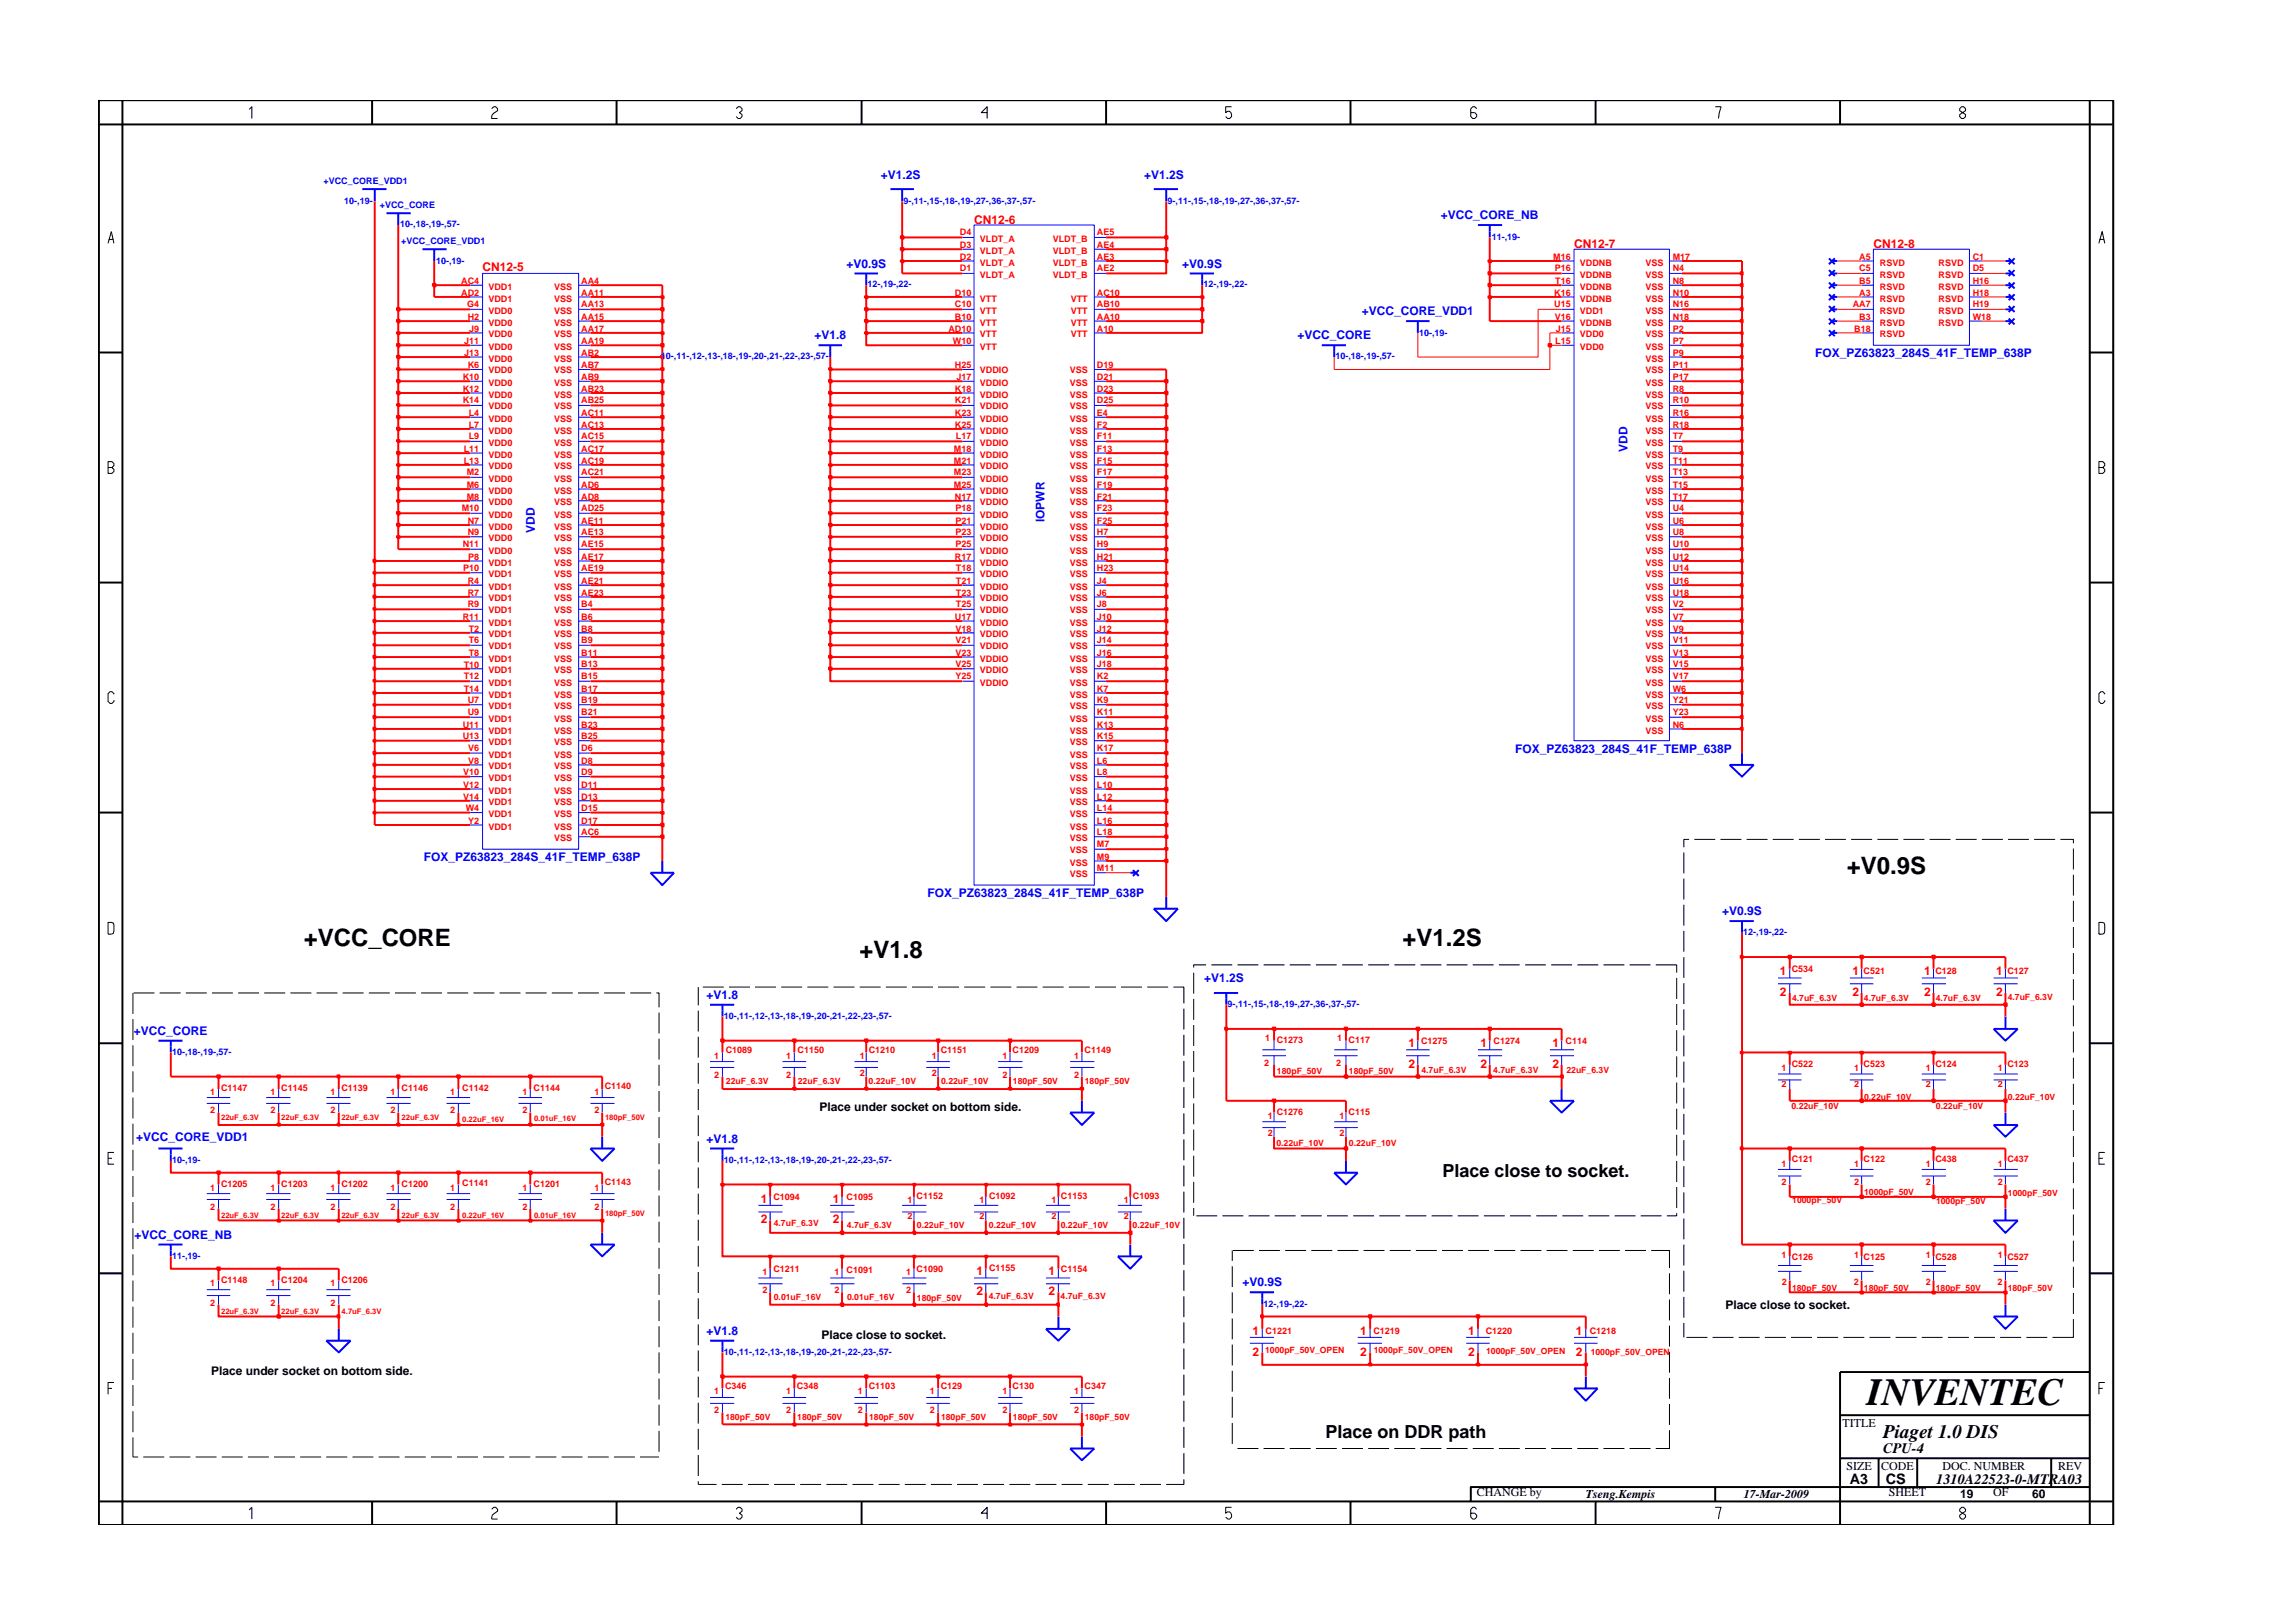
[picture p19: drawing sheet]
<svg xmlns="http://www.w3.org/2000/svg" width="297mm" height="210mm" viewBox="0 0 297 210" stroke-linecap="round" stroke-linejoin="round" font-family="sans-serif">
<defs><g id="words">
<text font-size="5" x="241.8" y="182">INVENTEC</text>
<g font-size="3.1">
<text x="239.2" y="113.3">+V0.9S</text>
<text x="39.3" y="122.6">+VCC_CORE</text>
<text x="111.3" y="124.1">+V1.8</text>
<text x="181.7" y="122.6">+V1.2S</text>
</g>
<text font-size="2.5" x="244" y="186.3">Piaget 1.0 DIS</text>
<g font-size="2.3">
<text x="186.9" y="152.5">Place close to socket.</text>
<text x="171.7" y="186.2">Place on DDR path</text>
</g>
<g font-size="1.9">
<text x="244" y="188.2">CPU-4</text>
<text x="239.6" y="192.2">A3</text>
<text x="244.3" y="192.3">CS</text>
<text x="250.8" y="192.2">1310A22523-0-MTRA03</text>
</g>
<g font-size="1.6" fill="#00f">
<text x="114.1" y="23.1">+V1.2S</text>
<text x="148.2" y="23.1">+V1.2S</text>
<text x="186.7" y="28.4">+VCC_CORE_NB</text>
<text x="109.6" y="34.7">+V0.9S</text>
<text x="153.2" y="34.7">+V0.9S</text>
<text x="176.4" y="40.8">+VCC_CORE_VDD1</text>
<text x="105.5" y="44">+V1.8</text>
<text x="168.1" y="44">+VCC_CORE</text>
<text x="235.1" y="46.3">FOX_PZ63823_284S_41F_TEMP_638P</text>
<text x="210.8" y="58.5" transform="rotate(-90 210.8 58.5)">VDD</text>
<text x="69.3" y="69" transform="rotate(-90 69.3 69)">VDD</text>
<text x="135.3" y="67.7" transform="rotate(-90 135.3 67.7)">IOPWR</text>
<text x="196.3" y="97.6">FOX_PZ63823_284S_41F_TEMP_638P</text>
<text x="54.9" y="111.5">FOX_PZ63823_284S_41F_TEMP_638P</text>
<text x="120.2" y="116.2">FOX_PZ63823_284S_41F_TEMP_638P</text>
<text x="223.1" y="118.5">+V0.9S</text>
<text x="91.5" y="129.4">+V1.8</text>
<text x="156" y="127.3">+V1.2S</text>
<text x="17.4" y="134.1">+VCC_CORE</text>
<text x="17.6" y="147.9">+VCC_CORE_VDD1</text>
<text x="91.5" y="148">+V1.8</text>
<text x="17.4" y="160.5">+VCC_CORE_NB</text>
<text x="160.9" y="166.7">+V0.9S</text>
<text x="91.5" y="172.9">+V1.8</text>
</g>
<g font-size="1.6" fill="#f00">
<text x="126.2" y="29">CN12-6</text>
<text x="62.5" y="35.2">CN12-5</text>
<text x="203.9" y="32.1">CN12-7</text>
<text x="242.7" y="32.1">CN12-8</text>
<text x="230.6" y="129">2</text>
<text x="230.6" y="126.3">1</text>
<text x="240" y="126.3">1</text>
<text x="240" y="129">2</text>
<text x="249.3" y="126.3">1</text>
<text x="249.3" y="129">2</text>
<text x="258.6" y="126.3">1</text>
<text x="258.6" y="129">2</text>
<text x="182.5" y="135.6">1</text>
<text x="191.8" y="135.6">1</text>
<text x="201.1" y="135.6">1</text>
<text x="182.5" y="138.4">2</text>
<text x="191.8" y="138.4">2</text>
<text x="201.1" y="138.4">2</text>
<text x="98.6" y="155.8">1</text>
<text x="107.9" y="155.8">1</text>
<text x="98.6" y="158.5">2</text>
<text x="107.9" y="158.5">2</text>
<text x="126.5" y="167.8">2</text>
<text x="126.5" y="165.1">1</text>
<text x="135.8" y="165.1">1</text>
<text x="135.8" y="167.8">2</text>
<text x="162.2" y="172.9">1</text>
<text x="176.2" y="172.9">1</text>
<text x="190.2" y="172.9">1</text>
<text x="204.1" y="172.9">1</text>
<text x="162.2" y="175.6">2</text>
<text x="176.2" y="175.6">2</text>
<text x="190.2" y="175.6">2</text>
<text x="204.1" y="175.6">2</text>
</g>
<g font-size="1.6">
<text x="106.2" y="144">Place under socket on bottom side.</text>
<text x="106.4" y="173.5">Place close to socket.</text>
<text x="223.5" y="169.6">Place close to socket.</text>
<text x="27.3" y="178.1">Place under socket on bottom side.</text>
<text x="238.7" y="184.8">TITLE</text>
<text x="239.2" y="190.4">SIZE</text>
<text x="243.7" y="190.4">CODE</text>
<text x="251.6" y="190.4">DOC. NUMBER</text>
<text x="266.6" y="190.4">REV</text>
<text x="191.3" y="193.9">CHANGE by</text>
<text x="205.4" y="194.1">Tseng.Kempis</text>
<text x="225.9" y="194.1">17-Mar-2009</text>
<text x="244.7" y="193.9">SHEET</text>
<text x="253.9" y="194.1">19</text>
<text x="258.2" y="193.9">OF</text>
<text x="263.3" y="194.1">60</text>
</g>
<g font-size="1.2" fill="#00f">
<text x="41.9" y="23.8">+VCC_CORE_VDD1</text>
<text x="44.6" y="26.4">10-,19-</text>
<text x="49.2" y="27">+VCC_CORE</text>
<text x="51.8" y="29.4">10-,18-,19-,57-</text>
<text x="117" y="26.4">9-,11-,15-,18-,19-,27-,36-,37-,57-</text>
<text x="151.2" y="26.4">9-,11-,15-,18-,19-,27-,36-,37-,57-</text>
<text x="52" y="31.6">+VCC_CORE_VDD1</text>
<text x="56.5" y="34.2">10-,19-</text>
<text x="193.2" y="31">11-,19-</text>
<text x="112.4" y="37.2">12-,19-,22-</text>
<text x="155.9" y="37.2">12-,19-,22-</text>
<text x="85.6" y="46.5">10-,11-,12-,13-,18-,19-,20-,21-,22-,23-,57-</text>
<text x="173" y="46.5">10-,18-,19-,57-</text>
<text x="183.8" y="43.5">10-,19-</text>
<text x="225.8" y="121.1">12-,19-,22-</text>
<text x="159" y="130.4">9-,11-,15-,18-,19-,27-,36-,37-,57-</text>
<text x="22.3" y="136.7">10-,18-,19-,57-</text>
<text x="93.8" y="132.1">10-,11-,12-,13-,18-,19-,20-,21-,22-,23-,57-</text>
<text x="22.3" y="150.7">10-,19-</text>
<text x="93.8" y="150.7">10-,11-,12-,13-,18-,19-,20-,21-,22-,23-,57-</text>
<text x="22.3" y="163.1">11-,19-</text>
<text x="163.7" y="169.3">12-,19-,22-</text>
<text x="93.8" y="175.5">10-,11-,12-,13-,18-,19-,20-,21-,22-,23-,57-</text>
</g>
<g font-size="1.2" fill="#f00">
<text x="124.4" y="33.6">D2</text>
<text x="124.4" y="32.1">D3</text>
<text x="124.4" y="30.5">D4</text>
<text x="124.4" y="35.2">D1</text>
<text x="126.9" y="34.4">VLDT_A</text>
<text x="126.9" y="32.9">VLDT_A</text>
<text x="126.9" y="31.4">VLDT_A</text>
<text x="136.4" y="34.4">VLDT_B</text>
<text x="136.4" y="32.9">VLDT_B</text>
<text x="136.4" y="31.4">VLDT_B</text>
<text x="142.1" y="33.6">AE3</text>
<text x="142.1" y="32.1">AE4</text>
<text x="142.1" y="30.5">AE5</text>
<text x="142.1" y="35.2">AE2</text>
<text x="201.2" y="33.6">M16</text>
<text x="201.4" y="35.2">P16</text>
<text x="204.7" y="34.4">VDDNB</text>
<text x="213.2" y="34.4">VSS</text>
<text x="216.7" y="33.6">M17</text>
<text x="216.7" y="35.2">N4</text>
<text x="240.9" y="35.2">C5</text>
<text x="240.9" y="33.6">A5</text>
<text x="243.5" y="34.4">RSVD</text>
<text x="251.1" y="34.4">RSVD</text>
<text x="255.6" y="33.6">C1</text>
<text x="255.6" y="35.2">D5</text>
<text x="59.8" y="36.8">AC4</text>
<text x="59.8" y="38.3">AD2</text>
<text x="60.5" y="39.8">G4</text>
<text x="60.6" y="41.4">H2</text>
<text x="63.3" y="37.5">VDD1</text>
<text x="63.3" y="39.1">VDD1</text>
<text x="63.3" y="40.7">VDD0</text>
<text x="71.8" y="40.7">VSS</text>
<text x="71.8" y="37.5">VSS</text>
<text x="71.8" y="39.1">VSS</text>
<text x="75.3" y="38.3">AA11</text>
<text x="75.3" y="39.8">AA13</text>
<text x="75.3" y="41.4">AA15</text>
<text x="75.3" y="36.8">AA4</text>
<text x="123.7" y="41.4">B10</text>
<text x="123.7" y="39.8">C10</text>
<text x="123.7" y="38.3">D10</text>
<text x="126.9" y="40.7">VTT</text>
<text x="126.9" y="36">VLDT_A</text>
<text x="126.9" y="39.1">VTT</text>
<text x="136.4" y="36">VLDT_B</text>
<text x="138.7" y="40.7">VTT</text>
<text x="138.7" y="39.1">VTT</text>
<text x="142.1" y="41.4">AA10</text>
<text x="142.1" y="39.8">AB10</text>
<text x="142.1" y="38.3">AC10</text>
<text x="201.3" y="38.3">K16</text>
<text x="201.3" y="39.8">U15</text>
<text x="201.4" y="41.4">V16</text>
<text x="201.5" y="36.8">T16</text>
<text x="204.7" y="39.1">VDDNB</text>
<text x="204.7" y="36">VDDNB</text>
<text x="204.7" y="40.7">VDD1</text>
<text x="204.7" y="37.5">VDDNB</text>
<text x="213.2" y="39.1">VSS</text>
<text x="213.2" y="40.7">VSS</text>
<text x="213.2" y="36">VSS</text>
<text x="213.2" y="37.5">VSS</text>
<text x="216.7" y="38.3">N10</text>
<text x="216.7" y="39.8">N16</text>
<text x="216.7" y="41.4">N18</text>
<text x="216.7" y="36.8">N8</text>
<text x="240" y="39.8">AA7</text>
<text x="240.9" y="41.4">B3</text>
<text x="240.9" y="36.8">B5</text>
<text x="240.9" y="38.3">A3</text>
<text x="243.5" y="40.7">RSVD</text>
<text x="243.5" y="37.5">RSVD</text>
<text x="243.5" y="36">RSVD</text>
<text x="243.5" y="39.1">RSVD</text>
<text x="251.1" y="40.7">RSVD</text>
<text x="251.1" y="37.5">RSVD</text>
<text x="251.1" y="39.1">RSVD</text>
<text x="251.1" y="36">RSVD</text>
<text x="255.6" y="39.8">H19</text>
<text x="255.6" y="41.4">W18</text>
<text x="255.6" y="36.8">H16</text>
<text x="255.6" y="38.3">H18</text>
<text x="60.1" y="44.6">J11</text>
<text x="60.1" y="46.1">J13</text>
<text x="60.6" y="47.6">K6</text>
<text x="60.8" y="43">J9</text>
<text x="63.3" y="42.2">VDD0</text>
<text x="63.3" y="45.3">VDD0</text>
<text x="63.3" y="46.8">VDD0</text>
<text x="63.3" y="43.7">VDD0</text>
<text x="71.8" y="42.2">VSS</text>
<text x="71.8" y="43.7">VSS</text>
<text x="71.8" y="45.3">VSS</text>
<text x="71.8" y="46.8">VSS</text>
<text x="75.3" y="47.6">AB7</text>
<text x="75.3" y="43">AA17</text>
<text x="75.3" y="44.6">AA19</text>
<text x="75.3" y="46.1">AB2</text>
<text x="122.9" y="43">AD10</text>
<text x="123.4" y="44.6">W10</text>
<text x="123.7" y="47.6">H25</text>
<text x="126.9" y="42.2">VTT</text>
<text x="126.9" y="43.7">VTT</text>
<text x="126.9" y="45.3">VTT</text>
<text x="138.7" y="43.7">VTT</text>
<text x="138.7" y="42.2">VTT</text>
<text x="142.1" y="47.6">D19</text>
<text x="142.1" y="43">A10</text>
<text x="201.5" y="44.6">L15</text>
<text x="201.5" y="43">J15</text>
<text x="204.7" y="43.7">VDD0</text>
<text x="204.7" y="45.3">VDD0</text>
<text x="204.7" y="42.2">VDDNB</text>
<text x="213.2" y="42.2">VSS</text>
<text x="213.2" y="43.7">VSS</text>
<text x="213.2" y="45.3">VSS</text>
<text x="213.2" y="46.8">VSS</text>
<text x="216.7" y="43">P2</text>
<text x="216.7" y="44.6">P7</text>
<text x="216.7" y="46.1">P9</text>
<text x="216.7" y="47.6">P11</text>
<text x="240.2" y="43">B18</text>
<text x="243.5" y="43.7">RSVD</text>
<text x="243.5" y="42.2">RSVD</text>
<text x="251.1" y="42.2">RSVD</text>
<text x="60" y="49.2">K10</text>
<text x="60" y="50.7">K12</text>
<text x="60" y="52.3">K14</text>
<text x="60.7" y="53.9">L4</text>
<text x="63.3" y="53">VDD0</text>
<text x="63.3" y="48.4">VDD0</text>
<text x="63.3" y="50">VDD0</text>
<text x="63.3" y="51.5">VDD0</text>
<text x="71.8" y="48.4">VSS</text>
<text x="71.8" y="50">VSS</text>
<text x="71.8" y="51.5">VSS</text>
<text x="71.8" y="53">VSS</text>
<text x="75.3" y="52.3">AB25</text>
<text x="75.3" y="49.2">AB9</text>
<text x="75.3" y="53.9">AC11</text>
<text x="75.3" y="50.7">AB23</text>
<text x="123.7" y="52.3">K21</text>
<text x="123.7" y="53.9">K23</text>
<text x="123.7" y="50.7">K18</text>
<text x="123.9" y="49.2">J17</text>
<text x="126.9" y="48.4">VDDIO</text>
<text x="126.9" y="53">VDDIO</text>
<text x="126.9" y="50">VDDIO</text>
<text x="126.9" y="51.5">VDDIO</text>
<text x="138.6" y="50">VSS</text>
<text x="138.6" y="51.5">VSS</text>
<text x="138.6" y="53">VSS</text>
<text x="138.6" y="48.4">VSS</text>
<text x="142.1" y="49.2">D21</text>
<text x="142.1" y="50.7">D23</text>
<text x="142.1" y="52.3">D25</text>
<text x="142.1" y="53.9">E4</text>
<text x="213.2" y="50">VSS</text>
<text x="213.2" y="53">VSS</text>
<text x="213.2" y="51.5">VSS</text>
<text x="213.2" y="48.4">VSS</text>
<text x="216.7" y="49.2">P17</text>
<text x="216.7" y="52.3">R10</text>
<text x="216.7" y="53.9">R16</text>
<text x="216.7" y="50.7">R8</text>
<text x="60.1" y="58.5">L11</text>
<text x="60.7" y="55.4">L7</text>
<text x="60.7" y="56.9">L9</text>
<text x="63.3" y="59.3">VDD0</text>
<text x="63.3" y="54.6">VDD0</text>
<text x="63.3" y="56.2">VDD0</text>
<text x="63.3" y="57.8">VDD0</text>
<text x="71.8" y="54.6">VSS</text>
<text x="71.8" y="56.2">VSS</text>
<text x="71.8" y="57.8">VSS</text>
<text x="71.8" y="59.3">VSS</text>
<text x="75.3" y="55.4">AC13</text>
<text x="75.3" y="56.9">AC15</text>
<text x="75.3" y="58.5">AC17</text>
<text x="123.6" y="58.5">M18</text>
<text x="123.7" y="55.4">K25</text>
<text x="123.8" y="56.9">L17</text>
<text x="126.9" y="54.6">VDDIO</text>
<text x="126.9" y="56.2">VDDIO</text>
<text x="126.9" y="59.3">VDDIO</text>
<text x="126.9" y="57.8">VDDIO</text>
<text x="138.6" y="54.6">VSS</text>
<text x="138.6" y="57.8">VSS</text>
<text x="138.6" y="59.3">VSS</text>
<text x="138.6" y="56.2">VSS</text>
<text x="142.1" y="56.9">F11</text>
<text x="142.1" y="58.5">F13</text>
<text x="142.1" y="55.4">F2</text>
<text x="213.2" y="59.3">VSS</text>
<text x="213.2" y="54.6">VSS</text>
<text x="213.2" y="56.2">VSS</text>
<text x="213.2" y="57.8">VSS</text>
<text x="216.7" y="56.9">T7</text>
<text x="216.7" y="58.5">T9</text>
<text x="216.7" y="55.4">R18</text>
<text x="60.1" y="60.1">L13</text>
<text x="60.5" y="63.2">M6</text>
<text x="60.5" y="64.7">M8</text>
<text x="60.5" y="61.6">M2</text>
<text x="63.3" y="62.4">VDD0</text>
<text x="63.3" y="64">VDD0</text>
<text x="63.3" y="65.5">VDD0</text>
<text x="63.3" y="60.8">VDD0</text>
<text x="71.8" y="64">VSS</text>
<text x="71.8" y="65.5">VSS</text>
<text x="71.8" y="60.8">VSS</text>
<text x="71.8" y="62.4">VSS</text>
<text x="75.3" y="61.6">AC21</text>
<text x="75.3" y="63.2">AD6</text>
<text x="75.3" y="64.7">AD8</text>
<text x="75.3" y="60.1">AC19</text>
<text x="123.6" y="60.1">M21</text>
<text x="123.6" y="61.6">M23</text>
<text x="123.6" y="63.2">M25</text>
<text x="123.7" y="64.7">N17</text>
<text x="126.9" y="65.5">VDDIO</text>
<text x="126.9" y="60.8">VDDIO</text>
<text x="126.9" y="62.4">VDDIO</text>
<text x="126.9" y="64">VDDIO</text>
<text x="138.6" y="60.8">VSS</text>
<text x="138.6" y="62.4">VSS</text>
<text x="138.6" y="64">VSS</text>
<text x="138.6" y="65.5">VSS</text>
<text x="142.1" y="60.1">F15</text>
<text x="142.1" y="61.6">F17</text>
<text x="142.1" y="63.2">F19</text>
<text x="142.1" y="64.7">F21</text>
<text x="213.2" y="60.8">VSS</text>
<text x="213.2" y="62.4">VSS</text>
<text x="213.2" y="64">VSS</text>
<text x="213.2" y="65.5">VSS</text>
<text x="216.7" y="60.1">T11</text>
<text x="216.7" y="61.6">T13</text>
<text x="216.7" y="63.2">T15</text>
<text x="216.7" y="64.7">T17</text>
<text x="59.8" y="66.2">M10</text>
<text x="60" y="70.9">N11</text>
<text x="60.6" y="67.8">N7</text>
<text x="60.6" y="69.4">N9</text>
<text x="63.3" y="71.7">VDD0</text>
<text x="63.3" y="68.6">VDD0</text>
<text x="63.3" y="70.1">VDD0</text>
<text x="63.3" y="67.1">VDD0</text>
<text x="71.8" y="71.7">VSS</text>
<text x="71.8" y="67.1">VSS</text>
<text x="71.8" y="68.6">VSS</text>
<text x="71.8" y="70.1">VSS</text>
<text x="75.3" y="69.4">AE13</text>
<text x="75.3" y="70.9">AE15</text>
<text x="75.3" y="66.2">AD25</text>
<text x="75.3" y="67.8">AE11</text>
<text x="123.8" y="66.2">P18</text>
<text x="123.8" y="67.8">P21</text>
<text x="123.8" y="69.4">P23</text>
<text x="123.8" y="70.9">P25</text>
<text x="126.9" y="67.1">VDDIO</text>
<text x="126.9" y="68.6">VDDIO</text>
<text x="126.9" y="70.1">VDDIO</text>
<text x="126.9" y="71.7">VDDIO</text>
<text x="138.6" y="70.1">VSS</text>
<text x="138.6" y="71.7">VSS</text>
<text x="138.6" y="67.1">VSS</text>
<text x="138.6" y="68.6">VSS</text>
<text x="142.1" y="69.4">H7</text>
<text x="142.1" y="70.9">H9</text>
<text x="142.1" y="66.2">F23</text>
<text x="142.1" y="67.8">F25</text>
<text x="213.2" y="67.1">VSS</text>
<text x="213.2" y="68.6">VSS</text>
<text x="213.2" y="70.1">VSS</text>
<text x="213.2" y="71.7">VSS</text>
<text x="216.7" y="66.2">U4</text>
<text x="216.7" y="67.8">U6</text>
<text x="216.7" y="69.4">U8</text>
<text x="216.7" y="70.9">U10</text>
<text x="60" y="74">P10</text>
<text x="60.6" y="75.6">R4</text>
<text x="60.6" y="77.2">R7</text>
<text x="60.7" y="72.5">P8</text>
<text x="63.3" y="76.4">VDD1</text>
<text x="63.3" y="77.9">VDD1</text>
<text x="63.3" y="74.8">VDD1</text>
<text x="63.3" y="73.3">VDD1</text>
<text x="71.8" y="73.3">VSS</text>
<text x="71.8" y="74.8">VSS</text>
<text x="71.8" y="76.4">VSS</text>
<text x="71.8" y="77.9">VSS</text>
<text x="75.3" y="72.5">AE17</text>
<text x="75.3" y="74">AE19</text>
<text x="75.3" y="75.6">AE21</text>
<text x="75.3" y="77.2">AE23</text>
<text x="123.7" y="72.5">R17</text>
<text x="123.8" y="77.2">T23</text>
<text x="123.8" y="74">T18</text>
<text x="123.8" y="75.6">T21</text>
<text x="126.9" y="77.9">VDDIO</text>
<text x="126.9" y="73.3">VDDIO</text>
<text x="126.9" y="74.8">VDDIO</text>
<text x="126.9" y="76.4">VDDIO</text>
<text x="138.6" y="73.3">VSS</text>
<text x="138.6" y="74.8">VSS</text>
<text x="138.6" y="76.4">VSS</text>
<text x="138.6" y="77.9">VSS</text>
<text x="142.1" y="72.5">H21</text>
<text x="142.1" y="74">H23</text>
<text x="142.1" y="75.6">J4</text>
<text x="142.1" y="77.2">J6</text>
<text x="213.2" y="73.3">VSS</text>
<text x="213.2" y="74.8">VSS</text>
<text x="213.2" y="76.4">VSS</text>
<text x="213.2" y="77.9">VSS</text>
<text x="216.7" y="72.5">U12</text>
<text x="216.7" y="74">U14</text>
<text x="216.7" y="75.6">U16</text>
<text x="216.7" y="77.2">U18</text>
<text x="60" y="80.3">R11</text>
<text x="60.6" y="78.7">R9</text>
<text x="60.7" y="81.8">T2</text>
<text x="60.7" y="83.3">T6</text>
<text x="63.3" y="81.1">VDD1</text>
<text x="63.3" y="79.4">VDD1</text>
<text x="63.3" y="82.6">VDD1</text>
<text x="71.8" y="79.4">VSS</text>
<text x="71.8" y="81.1">VSS</text>
<text x="71.8" y="82.6">VSS</text>
<text x="75.3" y="78.7">B4</text>
<text x="75.3" y="80.3">B6</text>
<text x="75.3" y="81.8">B8</text>
<text x="75.3" y="83.3">B9</text>
<text x="123.7" y="80.3">U17</text>
<text x="123.8" y="81.8">V18</text>
<text x="123.8" y="83.3">V21</text>
<text x="123.8" y="78.7">T25</text>
<text x="126.9" y="79.4">VDDIO</text>
<text x="126.9" y="81.1">VDDIO</text>
<text x="126.9" y="82.6">VDDIO</text>
<text x="138.6" y="81.1">VSS</text>
<text x="138.6" y="82.6">VSS</text>
<text x="138.6" y="79.4">VSS</text>
<text x="142.1" y="80.3">J10</text>
<text x="142.1" y="81.8">J12</text>
<text x="142.1" y="83.3">J14</text>
<text x="142.1" y="78.7">J8</text>
<text x="213.2" y="79.4">VSS</text>
<text x="213.2" y="81.1">VSS</text>
<text x="213.2" y="82.6">VSS</text>
<text x="216.7" y="83.3">V11</text>
<text x="216.7" y="78.7">V2</text>
<text x="216.7" y="80.3">V7</text>
<text x="216.7" y="81.8">V9</text>
<text x="60.1" y="86.5">T10</text>
<text x="60.1" y="88">T12</text>
<text x="60.1" y="89.6">T14</text>
<text x="60.7" y="84.9">T8</text>
<text x="63.3" y="87.2">VDD1</text>
<text x="63.3" y="88.8">VDD1</text>
<text x="63.3" y="84.1">VDD1</text>
<text x="63.3" y="85.7">VDD1</text>
<text x="71.8" y="85.7">VSS</text>
<text x="71.8" y="87.2">VSS</text>
<text x="71.8" y="88.8">VSS</text>
<text x="71.8" y="84.1">VSS</text>
<text x="75.3" y="88">B15</text>
<text x="75.3" y="89.6">B17</text>
<text x="75.3" y="84.9">B11</text>
<text x="75.3" y="86.5">B13</text>
<text x="123.8" y="84.9">V23</text>
<text x="123.8" y="86.5">V25</text>
<text x="123.8" y="88">Y25</text>
<text x="126.9" y="84.1">VDDIO</text>
<text x="126.9" y="85.7">VDDIO</text>
<text x="126.9" y="87.2">VDDIO</text>
<text x="126.9" y="88.8">VDDIO</text>
<text x="138.6" y="84.1">VSS</text>
<text x="138.6" y="85.7">VSS</text>
<text x="138.6" y="88.8">VSS</text>
<text x="138.6" y="87.2">VSS</text>
<text x="142.1" y="89.6">K7</text>
<text x="142.1" y="84.9">J16</text>
<text x="142.1" y="88">K2</text>
<text x="142.1" y="86.5">J18</text>
<text x="213.2" y="84.1">VSS</text>
<text x="213.2" y="85.7">VSS</text>
<text x="213.2" y="87.2">VSS</text>
<text x="213.2" y="88.8">VSS</text>
<text x="216.7" y="84.9">V13</text>
<text x="216.7" y="86.5">V15</text>
<text x="216.7" y="89.6">W6</text>
<text x="216.7" y="88">V17</text>
<text x="60" y="94.3">U11</text>
<text x="60" y="95.8">U13</text>
<text x="60.6" y="91.1">U7</text>
<text x="60.6" y="92.7">U9</text>
<text x="63.3" y="91.9">VDD1</text>
<text x="63.3" y="93.5">VDD1</text>
<text x="63.3" y="90.4">VDD1</text>
<text x="63.3" y="95">VDD1</text>
<text x="71.8" y="90.4">VSS</text>
<text x="71.8" y="91.9">VSS</text>
<text x="71.8" y="93.5">VSS</text>
<text x="71.8" y="95">VSS</text>
<text x="75.3" y="91.1">B19</text>
<text x="75.3" y="92.7">B21</text>
<text x="75.3" y="94.3">B23</text>
<text x="75.3" y="95.8">B25</text>
<text x="138.6" y="90.4">VSS</text>
<text x="138.6" y="91.9">VSS</text>
<text x="138.6" y="93.5">VSS</text>
<text x="138.6" y="95">VSS</text>
<text x="142.1" y="91.1">K9</text>
<text x="142.1" y="95.8">K15</text>
<text x="142.1" y="92.7">K11</text>
<text x="142.1" y="94.3">K13</text>
<text x="213.2" y="95">VSS</text>
<text x="213.2" y="90.4">VSS</text>
<text x="213.2" y="91.9">VSS</text>
<text x="213.2" y="93.5">VSS</text>
<text x="216.7" y="94.3">N6</text>
<text x="216.7" y="91.1">Y21</text>
<text x="216.7" y="92.7">Y23</text>
<text x="60" y="100.4">V10</text>
<text x="60.7" y="97.3">V6</text>
<text x="60.7" y="98.9">V8</text>
<text x="63.3" y="101.2">VDD1</text>
<text x="63.3" y="98.2">VDD1</text>
<text x="63.3" y="99.7">VDD1</text>
<text x="63.3" y="96.5">VDD1</text>
<text x="71.8" y="98.2">VSS</text>
<text x="71.8" y="99.7">VSS</text>
<text x="71.8" y="96.5">VSS</text>
<text x="71.8" y="101.2">VSS</text>
<text x="75.3" y="97.3">D6</text>
<text x="75.3" y="98.9">D8</text>
<text x="75.3" y="100.4">D9</text>
<text x="138.6" y="99.7">VSS</text>
<text x="138.6" y="96.5">VSS</text>
<text x="138.6" y="98.2">VSS</text>
<text x="138.6" y="101.2">VSS</text>
<text x="142.1" y="98.9">L6</text>
<text x="142.1" y="97.3">K17</text>
<text x="142.1" y="100.4">L8</text>
<text x="60" y="102.1">V12</text>
<text x="60" y="103.6">V14</text>
<text x="60.3" y="105.1">W4</text>
<text x="60.7" y="106.7">Y2</text>
<text x="63.3" y="102.8">VDD1</text>
<text x="63.3" y="104.3">VDD1</text>
<text x="63.3" y="105.9">VDD1</text>
<text x="63.3" y="107.5">VDD1</text>
<text x="71.8" y="102.8">VSS</text>
<text x="71.8" y="104.3">VSS</text>
<text x="71.8" y="105.9">VSS</text>
<text x="71.8" y="107.5">VSS</text>
<text x="75.3" y="102.1">D11</text>
<text x="75.3" y="103.6">D13</text>
<text x="75.3" y="105.1">D15</text>
<text x="75.3" y="106.7">D17</text>
<text x="138.6" y="102.8">VSS</text>
<text x="138.6" y="104.3">VSS</text>
<text x="138.6" y="105.9">VSS</text>
<text x="138.6" y="107.5">VSS</text>
<text x="142.1" y="102.1">L10</text>
<text x="142.1" y="103.6">L12</text>
<text x="142.1" y="105.1">L14</text>
<text x="142.1" y="106.7">L16</text>
<text x="71.8" y="109">VSS</text>
<text x="75.3" y="108.2">AC6</text>
<text x="138.6" y="110.5">VSS</text>
<text x="138.6" y="112.1">VSS</text>
<text x="138.6" y="109">VSS</text>
<text x="138.6" y="113.7">VSS</text>
<text x="142.1" y="109.8">M7</text>
<text x="142.1" y="111.4">M9</text>
<text x="142.1" y="108.2">L18</text>
<text x="142.1" y="112.9">M11</text>
<text x="232.1" y="126">C534</text>
<text x="241.4" y="126.2">C521</text>
<text x="250.7" y="126.2">C128</text>
<text x="260" y="126.2">C127</text>
<text x="92.5" y="137.2">1</text>
<text x="94" y="136.4">C1089</text>
<text x="101.8" y="137.2">1</text>
<text x="103.3" y="136.4">C1150</text>
<text x="111.4" y="137.2">1</text>
<text x="112.6" y="136.4">C1210</text>
<text x="120.7" y="137.2">1</text>
<text x="121.9" y="136.4">C1151</text>
<text x="129.9" y="137.2">1</text>
<text x="131.2" y="136.4">C1209</text>
<text x="139.2" y="137.2">1</text>
<text x="140.5" y="136.4">C1149</text>
<text x="163.9" y="134.8">1</text>
<text x="165.4" y="135.1">C1273</text>
<text x="173.2" y="134.8">1</text>
<text x="174.7" y="135.1">C117</text>
<text x="184.1" y="135.3">C1275</text>
<text x="193.5" y="135.3">C1274</text>
<text x="202.8" y="135.3">C114</text>
<text x="27.2" y="141.8">1</text>
<text x="28.6" y="141.3">C1147</text>
<text x="35" y="141.8">1</text>
<text x="36.4" y="141.3">C1145</text>
<text x="42.8" y="141.8">1</text>
<text x="44.2" y="141.3">C1139</text>
<text x="50.6" y="141.8">1</text>
<text x="52" y="141.3">C1146</text>
<text x="58.3" y="141.8">1</text>
<text x="59.9" y="141.3">C1142</text>
<text x="67.7" y="141.8">1</text>
<text x="69.1" y="141.3">C1144</text>
<text x="77" y="141.8">1</text>
<text x="78.3" y="141">C1140</text>
<text x="92.5" y="139.6">2</text>
<text x="101.8" y="139.6">2</text>
<text x="111.4" y="139.3">2</text>
<text x="120.7" y="139.3">2</text>
<text x="129.9" y="139.6">2</text>
<text x="139.2" y="139.6">2</text>
<text x="163.8" y="138.1">2</text>
<text x="173.1" y="138.1">2</text>
<text x="230.8" y="138.7">1</text>
<text x="230.8" y="140.9">2</text>
<text x="232.1" y="138.2">C522</text>
<text x="240.2" y="138.7">1</text>
<text x="240.2" y="140.9">2</text>
<text x="241.4" y="138.2">C523</text>
<text x="249.5" y="138.7">1</text>
<text x="249.5" y="140.9">2</text>
<text x="250.7" y="138.2">C124</text>
<text x="258.8" y="138.7">1</text>
<text x="258.8" y="140.9">2</text>
<text x="260" y="138.2">C123</text>
<text x="27.2" y="144.2">2</text>
<text x="35" y="144.2">2</text>
<text x="42.8" y="144.2">2</text>
<text x="50.6" y="144.2">2</text>
<text x="58.3" y="144.2">2</text>
<text x="67.7" y="144.2">2</text>
<text x="77" y="144.2">2</text>
<text x="164.2" y="145">1</text>
<text x="164.2" y="147.1">2</text>
<text x="165.4" y="144.4">C1276</text>
<text x="173.5" y="147.1">2</text>
<text x="173.5" y="145">1</text>
<text x="174.7" y="144.4">C115</text>
<text x="27.2" y="154.3">1</text>
<text x="28.6" y="153.7">C1205</text>
<text x="35" y="154.3">1</text>
<text x="36.4" y="153.7">C1203</text>
<text x="42.8" y="154.3">1</text>
<text x="44.2" y="153.7">C1202</text>
<text x="50.6" y="154.3">1</text>
<text x="52" y="153.7">C1200</text>
<text x="58.3" y="154.3">1</text>
<text x="59.9" y="153.6">C1141</text>
<text x="67.7" y="154.3">1</text>
<text x="69.1" y="153.7">C1201</text>
<text x="77" y="154.3">1</text>
<text x="78.3" y="153.5">C1143</text>
<text x="100.2" y="155.5">C1094</text>
<text x="109.7" y="155.5">C1095</text>
<text x="117.6" y="155.8">1</text>
<text x="118.7" y="155.3">C1152</text>
<text x="126.9" y="155.8">1</text>
<text x="128.1" y="155.3">C1092</text>
<text x="136.2" y="155.8">1</text>
<text x="137.4" y="155.3">C1153</text>
<text x="145.6" y="155.8">1</text>
<text x="146.8" y="155.3">C1093</text>
<text x="230.8" y="151.2">1</text>
<text x="230.8" y="153.6">2</text>
<text x="232.1" y="150.6">C121</text>
<text x="240.2" y="151.2">1</text>
<text x="240.2" y="153.6">2</text>
<text x="241.4" y="150.6">C122</text>
<text x="249.5" y="151.2">1</text>
<text x="249.5" y="153.6">2</text>
<text x="250.7" y="150.6">C438</text>
<text x="258.8" y="151.2">1</text>
<text x="258.8" y="153.6">2</text>
<text x="260" y="150.6">C437</text>
<text x="27.2" y="156.7">2</text>
<text x="35" y="156.7">2</text>
<text x="42.8" y="156.7">2</text>
<text x="50.6" y="156.7">2</text>
<text x="58.3" y="156.7">2</text>
<text x="67.7" y="156.7">2</text>
<text x="77" y="156.7">2</text>
<text x="117.6" y="158">2</text>
<text x="126.9" y="158">2</text>
<text x="136.2" y="158">2</text>
<text x="145.6" y="158">2</text>
<text x="27.2" y="166.7">1</text>
<text x="28.6" y="166.2">C1148</text>
<text x="35" y="166.7">1</text>
<text x="36.4" y="166.2">C1204</text>
<text x="42.8" y="166.7">1</text>
<text x="44.2" y="166.3">C1206</text>
<text x="98.8" y="165.1">1</text>
<text x="98.8" y="167.5">2</text>
<text x="100.2" y="164.7">C1211</text>
<text x="108.1" y="165.1">1</text>
<text x="108.1" y="167.5">2</text>
<text x="109.7" y="164.9">C1091</text>
<text x="117.4" y="165.1">1</text>
<text x="117.4" y="167.5">2</text>
<text x="118.7" y="164.8">C1090</text>
<text x="128.1" y="164.7">C1155</text>
<text x="137.4" y="164.7">C1154</text>
<text x="230.8" y="163">1 C126</text>
<text x="230.8" y="166.4">2</text>
<text x="240.1" y="166.4">2</text>
<text x="240.2" y="163">1 C125</text>
<text x="249.5" y="166.4">2</text>
<text x="249.5" y="163">1 C528</text>
<text x="258.8" y="166.4">2</text>
<text x="258.8" y="163">1 C527</text>
<text x="27.2" y="169.1">2</text>
<text x="35" y="169.1">2</text>
<text x="42.8" y="169.1">2</text>
<text x="163.9" y="172.8">C1221</text>
<text x="177.9" y="172.8">C1219</text>
<text x="192.5" y="172.8">C1220</text>
<text x="205.9" y="172.8">C1218</text>
<text x="93.9" y="179.9">C346</text>
<text x="103.2" y="179.9">C348</text>
<text x="112.6" y="179.9">C1103</text>
<text x="121.9" y="179.9">C129</text>
<text x="131.2" y="179.9">C130</text>
<text x="140.5" y="179.9">C347</text>
<text x="92.5" y="180.6">1</text>
<text x="92.5" y="183.1">2</text>
<text x="101.8" y="180.6">1</text>
<text x="101.8" y="183.1">2</text>
<text x="111.1" y="180.6">1</text>
<text x="111.1" y="183.1">2</text>
<text x="120.5" y="180.6">1</text>
<text x="120.5" y="183.1">2</text>
<text x="129.9" y="180.6">1</text>
<text x="129.9" y="183.1">2</text>
<text x="139.2" y="180.6">1</text>
<text x="139.2" y="183.1">2</text>
</g>
<g font-size="1.1" fill="#f00">
<text x="232.1" y="129.6">4.7uF_6.3V</text>
<text x="241.5" y="129.7">4.7uF_6.3V</text>
<text x="250.8" y="129.6">4.7uF_6.3V</text>
<text x="260.1" y="129.6">4.7uF_6.3V</text>
<text x="94" y="140.5">22uF_6.3V</text>
<text x="103.3" y="140.5">22uF_6.3V</text>
<text x="112.5" y="140.5">0.22uF_10V</text>
<text x="121.9" y="140.5">0.22uF_10V</text>
<text x="131.2" y="140.5">180pF_50V</text>
<text x="140.5" y="140.5">180pF_50V</text>
<text x="165.4" y="139.1">180pF_50V</text>
<text x="174.7" y="139.1">180pF_50V</text>
<text x="184.1" y="139">4.7uF_6.3V</text>
<text x="193.4" y="139">4.7uF_6.3V</text>
<text x="202.9" y="139">22uF_6.3V</text>
<text x="232.1" y="143.6">0.22uF_10V</text>
<text x="241.5" y="142.5">0.22uF_10V</text>
<text x="250.8" y="143.6">0.22uF_10V</text>
<text x="260.1" y="142.5">0.22uF_10V</text>
<text x="165.4" y="148.4">0.22uF_10V</text>
<text x="174.8" y="148.4">0.22uF_10V</text>
<text x="232.2" y="155.9">1000pF_50V</text>
<text x="241.5" y="154.8">1000pF_50V</text>
<text x="250.8" y="156">1000pF_50V</text>
<text x="260.1" y="154.9">1000pF_50V</text>
<text x="100.2" y="158.8">4.7uF_6.3V</text>
<text x="109.7" y="159">4.7uF_6.3V</text>
<text x="118.8" y="159.1">0.22uF_10V</text>
<text x="128.1" y="159.1">0.22uF_10V</text>
<text x="137.4" y="159.1">0.22uF_10V</text>
<text x="146.7" y="159.1">0.22uF_10V</text>
<text x="232.1" y="167.2">180pF_50V</text>
<text x="241.5" y="167.2">180pF_50V</text>
<text x="250.8" y="167.2">180pF_50V</text>
<text x="260.1" y="167.2">180pF_50V</text>
<text x="100.2" y="168.4">0.01uF_16V</text>
<text x="109.7" y="168.4">0.01uF_16V</text>
<text x="118.8" y="168.6">180pF_50V</text>
<text x="128.1" y="168.3">4.7uF_6.3V</text>
<text x="137.4" y="168.3">4.7uF_6.3V</text>
<text x="163.9" y="175.3">1000pF_50V_OPEN</text>
<text x="177.9" y="175.3">1000pF_50V_OPEN</text>
<text x="192.5" y="175.4">1000pF_50V_OPEN</text>
<text x="206.1" y="175.5">1000pF_50V_OPEN</text>
<text x="94" y="184">180pF_50V</text>
<text x="103.3" y="184">180pF_50V</text>
<text x="112.6" y="184">180pF_50V</text>
<text x="121.9" y="184">180pF_50V</text>
<text x="131.2" y="184">180pF_50V</text>
<text x="140.5" y="184">180pF_50V</text>
</g>
<g font-size="1" fill="#f00">
<text x="28.6" y="145.1">22uF_6.3V</text>
<text x="36.4" y="145.1">22uF_6.3V</text>
<text x="44.2" y="145.1">22uF_6.3V</text>
<text x="52" y="145.1">22uF_6.3V</text>
<text x="59.9" y="145.4">0.22uF_16V</text>
<text x="69.2" y="145.2">0.01uF_16V</text>
<text x="78.4" y="145.1">180pF_50V</text>
<text x="28.6" y="157.8">22uF_6.3V</text>
<text x="36.4" y="157.8">22uF_6.3V</text>
<text x="44.2" y="157.8">22uF_6.3V</text>
<text x="52" y="157.8">22uF_6.3V</text>
<text x="59.9" y="157.8">0.22uF_16V</text>
<text x="69.2" y="157.8">0.01uF_16V</text>
<text x="78.4" y="157.5">180pF_50V</text>
<text x="28.6" y="170.2">22uF_6.3V</text>
<text x="36.4" y="170.2">22uF_6.3V</text>
<text x="44.3" y="170.3">4.7uF_6.3V</text>
</g>
</g></defs>
<g fill="none" stroke="#00f" stroke-width=".13">
<path d="M60.9 38.5h1.6M60.9 36.9h1.6M62.5 35.4h12.5v74.6h-12.5zM75 38.5h1.5M75 36.9h1.5M124.7 38.5h1.5M124.7 33.8h1.5M124.7 30.8h1.5M124.7 35.4h1.5M124.7 32.3h1.5M126.2 29.2h15.6v85.5h-15.6zM141.8 35.4h1.5"/>
<path d="M141.8 32.3h1.5M141.8 38.5h1.5M141.8 33.8h1.5M141.8 30.8h1.5M202.3 38.5h1.6M202.3 36.9h1.6M202.3 33.8h1.6M202.3 35.4h1.6M203.9 32.3h12.4v63.7h-12.4zM216.3 36.9h1.6M216.3 33.8h1.6M216.3 38.5h1.6"/>
<path d="M216.3 35.4h1.6M241.2 36.9h1.5M241.2 33.8h1.5M241.2 38.5h1.5M241.2 35.4h1.5M242.7 32.3h12.4v12.4h-12.4zM255.1 36.9h1.6M255.1 33.8h1.6M255.1 38.5h1.6M255.1 35.4h1.6M60.9 41.6h1.6M60.9 44.7h1.6"/>
<path d="M60.9 47.9h1.6M60.9 50.9h1.6M60.9 54h1.6M60.9 57.2h1.6M60.9 43.1h1.6M60.9 40.1h1.6M60.9 46.3h1.6M60.9 49.4h1.6M60.9 52.5h1.6M60.9 55.6h1.6M60.9 58.7h1.6M75 41.6h1.5"/>
<path d="M75 44.7h1.5M75 47.9h1.5M75 50.9h1.5M75 54h1.5M75 57.2h1.5M75 43.1h1.5M75 40.1h1.5M75 46.3h1.5M75 49.4h1.5M75 52.5h1.5M75 55.6h1.5M75 58.7h1.5"/>
<path d="M124.7 41.6h1.5M124.7 49.4h1.5M124.7 54h1.5M124.7 52.5h1.5M124.7 55.6h1.5M124.7 58.7h1.5M124.7 43.1h1.5M124.7 40.1h1.5M124.7 44.7h1.5M124.7 47.9h1.5M124.7 50.9h1.5M124.7 57.2h1.5"/>
<path d="M141.8 43.1h1.5M141.8 40.1h1.5M141.8 49.4h1.5M141.8 54h1.5M141.8 52.5h1.5M141.8 55.6h1.5M141.8 58.7h1.5M141.8 41.6h1.5M141.8 47.9h1.5M141.8 50.9h1.5M141.8 57.2h1.5M202.3 41.6h1.6"/>
<path d="M202.3 43.1h1.6M202.3 40.1h1.6M202.3 44.7h1.6M216.3 43.1h1.6M216.3 40.1h1.6M216.3 46.3h1.6M216.3 49.4h1.6M216.3 52.5h1.6M216.3 55.6h1.6M216.3 58.7h1.6M216.3 41.6h1.6M216.3 44.7h1.6"/>
<path d="M216.3 47.9h1.6M216.3 50.9h1.6M216.3 54h1.6M216.3 57.2h1.6M241.2 41.6h1.5M241.2 43.1h1.5M241.2 40.1h1.5M255.1 40.1h1.6M255.1 41.6h1.6M60.9 60.2h1.6M60.9 63.4h1.6M60.9 66.5h1.6"/>
<path d="M60.9 69.5h1.6M60.9 72.7h1.6M60.9 75.8h1.6M60.9 78.9h1.6M60.9 61.8h1.6M60.9 64.9h1.6M60.9 68h1.6M60.9 71.1h1.6M60.9 74.2h1.6M60.9 77.3h1.6M75 60.2h1.5M75 63.4h1.5"/>
<path d="M75 66.5h1.5M75 69.5h1.5M75 72.7h1.5M75 75.8h1.5M75 78.9h1.5M75 61.8h1.5M75 64.9h1.5M75 68h1.5M75 71.1h1.5M75 74.2h1.5M75 77.3h1.5M124.7 64.9h1.5"/>
<path d="M124.7 69.5h1.5M124.7 68h1.5M124.7 71.1h1.5M124.7 74.2h1.5M124.7 60.2h1.5M124.7 63.4h1.5M124.7 61.8h1.5M124.7 66.5h1.5M124.7 72.7h1.5M124.7 75.8h1.5M124.7 78.9h1.5M124.7 77.3h1.5"/>
<path d="M141.8 64.9h1.5M141.8 69.5h1.5M141.8 68h1.5M141.8 71.1h1.5M141.8 74.2h1.5M141.8 60.2h1.5M141.8 63.4h1.5M141.8 61.8h1.5M141.8 66.5h1.5M141.8 72.7h1.5M141.8 75.8h1.5M141.8 78.9h1.5"/>
<path d="M141.8 77.3h1.5M216.3 61.8h1.6M216.3 64.9h1.6M216.3 68h1.6M216.3 71.1h1.6M216.3 74.2h1.6M216.3 77.3h1.6M216.3 60.2h1.6M216.3 63.4h1.6M216.3 66.5h1.6M216.3 69.5h1.6M216.3 72.7h1.6"/>
<path d="M216.3 75.8h1.6M216.3 78.9h1.6M60.9 82h1.6M60.9 85.1h1.6M60.9 88.3h1.6M60.9 91.3h1.6M60.9 94.4h1.6M60.9 97.6h1.6M60.9 80.5h1.6M60.9 83.6h1.6M60.9 86.6h1.6M60.9 89.8h1.6"/>
<path d="M60.9 92.9h1.6M60.9 96h1.6M60.9 99.1h1.6M75 82h1.5M75 85.1h1.5M75 88.3h1.5M75 91.3h1.5M75 94.4h1.5M75 97.6h1.5M75 80.5h1.5M75 83.6h1.5M75 86.6h1.5"/>
<path d="M75 89.8h1.5M75 92.9h1.5M75 96h1.5M75 99.1h1.5M124.7 80.5h1.5M124.7 85.1h1.5M124.7 83.6h1.5M124.7 88.3h1.5M124.7 82h1.5M124.7 86.6h1.5M141.8 80.5h1.5M141.8 85.1h1.5"/>
<path d="M141.8 83.6h1.5M141.8 88.3h1.5M141.8 89.8h1.5M141.8 94.4h1.5M141.8 99.1h1.5M141.8 82h1.5M141.8 86.6h1.5M141.8 91.3h1.5M141.8 92.9h1.5M141.8 97.6h1.5M141.8 96h1.5M216.3 83.6h1.6"/>
<path d="M216.3 86.6h1.6M216.3 89.8h1.6M216.3 92.9h1.6M216.3 80.5h1.6M216.3 82h1.6M216.3 85.1h1.6M216.3 88.3h1.6M216.3 91.3h1.6M216.3 94.4h1.6M60.9 100.6h1.6M60.9 103.7h1.6M60.9 106.9h1.6"/>
<path d="M60.9 102.2h1.6M60.9 105.3h1.6M75 100.6h1.5M75 103.7h1.5M75 106.9h1.5M75 108.4h1.5M75 102.2h1.5M75 105.3h1.5M141.8 100.6h1.5M141.8 103.7h1.5M141.8 105.3h1.5M141.8 110h1.5"/>
<path d="M141.8 113.1h1.5M141.8 102.2h1.5M141.8 106.9h1.5M141.8 108.4h1.5M141.8 111.5h1.5M92 138.3h3.1M92 137.5h3.1M93.6 136.3v1.2M93.6 138.3v1.2M101.4 137.5h3M101.4 138.3h3M102.9 136.3v1.2"/>
<path d="M102.9 138.3v1.2M110.7 137.5h3M110.7 138.3h3M112.2 136.3v1.2M112.2 138.3v1.2M120 137.5h3M120 138.3h3M121.5 136.3v1.2M121.5 138.3v1.2M129.3 137.5h3.1M129.3 138.3h3.1M130.8 136.3v1.2"/>
<path d="M130.8 138.3v1.2M138.6 137.5h3.2M138.6 138.3h3.2M140.2 136.3v1.2M140.2 138.3v1.2M163.5 136h3.1M163.5 136.8h3.1M165 134.8v1.2M165 136.8v1.2M172.8 136h3.1M172.8 136.8h3.1M174.4 134.8v1.2"/>
<path d="M174.4 136.8v1.2M182.1 136h3.1M182.1 136.8h3.1M183.7 134.8v1.2M183.7 136.8v1.2M191.5 136h3.1M191.5 136.8h3.1M193 134.8v1.2M193 136.8v1.2M200.8 136h3.1M200.8 136.8h3.1M202.3 134.8v1.2"/>
<path d="M202.3 136.8v1.2M230.3 126.7h3.1M230.3 127.5h3.1M230.3 139.1h3.1M230.3 139.9h3.1M231.8 125.5v1.2M231.8 127.5v1.1M231.8 138v1.1M231.8 139.9v1.2M239.6 126.7h3.1M239.6 127.5h3.1M239.6 139.1h3.1"/>
<path d="M239.6 139.9h3.1M241.2 125.5v1.2M241.2 127.5v1.1M241.2 138v1.1M241.2 139.9v1.2M248.9 139.1h3.2M248.9 139.9h3.2M248.9 126.7h3.2M248.9 127.5h3.2M250.5 138v1.1M250.5 139.9v1.2M250.5 125.5v1.2"/>
<path d="M250.5 127.5v1.1M258.3 139.1h3.1M258.3 139.9h3.1M258.3 126.7h3.1M258.3 127.5h3.1M259.8 138v1.1M259.8 139.9v1.2M259.8 125.5v1.2M259.8 127.5v1.1M26.8 142.2h3M26.8 142.9h3M26.8 154.6h3"/>
<path d="M26.8 155.4h3M28.3 141.1v1.1M28.3 142.9v1.2M28.3 153.4v1.2M28.3 155.4v1.2M34.5 142.9h3.1M34.5 155.4h3.1M34.5 142.2h3.1M34.5 154.6h3.1M36.1 141.1v1.1M36.1 142.9v1.2M36.1 153.4v1.2"/>
<path d="M36.1 155.4v1.2M42.3 142.9h3.1M42.3 155.4h3.1M42.3 142.2h3.1M42.3 154.6h3.1M43.9 141.1v1.1M43.9 142.9v1.2M43.9 153.4v1.2M43.9 155.4v1.2M50.1 142.2h3.1M50.1 142.9h3.1M50.1 154.6h3.1"/>
<path d="M50.1 155.4h3.1M51.6 141.1v1.1M51.6 142.9v1.2M51.6 153.4v1.2M51.6 155.4v1.2M57.9 142.2h3M57.9 142.9h3M57.9 154.6h3M57.9 155.4h3M59.4 141.1v1.1M59.4 142.9v1.2M59.4 153.4v1.2"/>
<path d="M59.4 155.4v1.2M67.2 142.2h3M67.2 142.9h3M67.2 154.6h3M67.2 155.4h3M68.7 141.1v1.1M68.7 142.9v1.2M68.7 153.4v1.2M68.7 155.4v1.2M76.5 142.2h3.1M76.5 142.9h3.1M76.5 154.6h3.1"/>
<path d="M76.5 155.4h3.1M78 141.1v1.1M78 142.9v1.2M78 153.4v1.2M78 155.4v1.2M98.2 156.2h3.2M98.2 157h3.2M99.8 155.1v1.1M99.8 157v1.1M107.6 156.2h3.1M107.6 157h3.1M109.1 155.1v1.1"/>
<path d="M109.1 157v1.1M116.9 156.2h3.1M116.9 157h3.1M118.4 155.1v1.1M118.4 157v1.1M126.2 156.2h3.1M126.2 157h3.1M127.7 155.1v1.1M127.7 157v1.1M135.5 157h3.1M135.5 156.2h3.1M137.1 155.1v1.1"/>
<path d="M137.1 157v1.1M144.8 157h3.1M144.8 156.2h3.1M146.4 155.1v1.1M146.4 157v1.1M163.5 145.3h3.1M163.5 146.1h3.1M165 144.1v1.2M165 146.1v1.2M172.8 145.3h3.1M172.8 146.1h3.1M174.4 144.1v1.2"/>
<path d="M174.4 146.1v1.2M230.3 151.5h3.1M230.3 152.3h3.1M231.8 150.4v1.1M231.8 152.3v1.1M239.6 151.5h3.1M239.6 152.3h3.1M241.2 150.4v1.1M241.2 152.3v1.1M248.9 151.5h3.2M248.9 152.3h3.2M250.5 150.4v1.1"/>
<path d="M250.5 152.3v1.1M258.3 151.5h3.1M258.3 152.3h3.1M259.8 150.4v1.1M259.8 152.3v1.1M26.8 167.1h3M26.8 167.8h3M28.3 165.9v1.2M28.3 167.8v1.2M34.5 167.8h3.1M34.5 167.1h3.1M36.1 165.9v1.2"/>
<path d="M36.1 167.8v1.2M42.3 167.8h3.1M42.3 167.1h3.1M43.9 165.9v1.2M43.9 167.8v1.2M93.6 179.9v1.1M98.2 165.6h3.2M98.2 166.3h3.2M99.8 164.4v1.2M99.8 166.3v1.1M102.9 179.9v1.1M107.6 165.6h3.1"/>
<path d="M107.6 166.3h3.1M109.1 164.4v1.2M109.1 166.3v1.1M112.2 179.9v1.1M116.9 165.6h3.1M116.9 166.3h3.1M118.4 164.4v1.2M118.4 166.3v1.1M121.5 179.9v1.1M126.2 165.6h3.1M126.2 166.3h3.1M127.7 164.4v1.2"/>
<path d="M127.7 166.3v1.1M130.8 179.9v1.1M135.5 166.3h3.1M135.5 165.6h3.1M137.1 164.4v1.2M137.1 166.3v1.1M140.2 179.9v1.1M161.9 174h3.1M161.9 173.3h3.1M163.5 172.2v1.1M163.5 174v1.2M175.9 174h3.1"/>
<path d="M175.9 173.3h3.1M177.5 172.2v1.1M177.5 174v1.2M189.9 173.3h3.1M189.9 174h3.1M191.5 172.2v1.1M191.5 174v1.2M203.9 173.3h3.1M203.9 174h3.1M205.4 172.2v1.1M205.4 174v1.2M230.3 163.9h3.1"/>
<path d="M230.3 164.7h3.1M231.8 162.8v1.1M231.8 164.7v1.2M239.6 163.9h3.1M239.6 164.7h3.1M241.2 162.8v1.1M241.2 164.7v1.2M248.9 163.9h3.2M248.9 164.7h3.2M250.5 162.8v1.1M250.5 164.7v1.2M258.3 163.9h3.1"/>
<path d="M258.3 164.7h3.1M259.8 162.8v1.1M259.8 164.7v1.2M92 181.8h3.1M92 181h3.1M93.6 181.8v1.2M101.4 181h3M101.4 181.8h3M102.9 181.8v1.2M110.7 181h3M110.7 181.8h3M112.2 181.8v1.2"/>
<path d="M120 181h3M120 181.8h3M121.5 181.8v1.2M129.3 181h3.1M129.3 181.8h3.1M130.8 181.8v1.2M138.6 181h3.2M138.6 181.8h3.2M140.2 181.8v1.2"/>
</g>
<g fill="none" stroke="#00f" stroke-width=".25">
<path d="M46.9 24.5h3.2M48.5 24.5v1.6M50.1 27.6h3.1M51.6 27.6v1.6M54.7 32.3h3.2M56.2 32.3v1.5M110.7 35.4h3M112.2 35.4v1.5M115.3 24.5h3.1M116.9 24.5v1.6M149.5 24.5h3.1M151.1 24.5v1.6"/>
<path d="M154.1 35.4h3.2M155.7 35.4v1.5M191.5 29.2h3.1M193 29.2v1.6M236.9 38.1l.8 .8M236.9 36.6l.8 .8M236.9 39.7l.8 .7M236.9 33.5l.8 .7M236.9 35l.8 .8M237.3 36.9h.7M237.3 38.5h.7M237.3 33.8h.7"/>
<path d="M237.3 35.4h.7M237.7 36.6l-.8 .8M237.7 38.1l-.8 .8M237.7 39.7l-.8 .7M237.7 33.5l-.8 .7M237.7 35l-.8 .8M259.8 38.5h.8M259.8 35.4h.8M259.8 36.9h.8M259.8 33.8h.8M260.2 38.1l.8 .8M260.2 39.7l.8 .7"/>
<path d="M260.2 35l.8 .8M260.2 36.6l.8 .8M260.2 33.5l.8 .7M261 38.1l-.8 .8M261 39.7l-.8 .7M261 35l-.8 .8M261 36.6l-.8 .8M261 33.5l-.8 .7M106 44.7h3.1M107.6 44.7v1.6M171.2 44.7h3.2M172.8 44.7v1.6"/>
<path d="M182.1 41.6h3.1M183.7 41.6v1.5M236.9 41.3l.8 .7M236.9 42.8l.8 .7M237.3 40.1h.7M237.3 41.6h.7M237.3 43.1h.7M237.7 41.3l-.8 .7M237.7 42.8l-.8 .7M259.8 40.1h.8M259.8 41.6h.8M260.2 41.3l.8 .7"/>
<path d="M261 41.3l-.8 .7M224.1 99.1h3.1l-1.5 1.5zM225.7 97.6v1.5M84.3 113.1h3l-1.5 1.6zM85.8 111.5v1.6M146.4 113.1h.8M146.8 112.7l.7 .8M147.5 112.7l-.7 .8M149.5 117.7h3.1l-1.5 1.6zM151.1 116.2v1.5M224.1 119.3h3.1M225.7 119.3v1.5"/>
<path d="M20.5 134.8h3.2M22.1 134.8v1.5M92 130.2h3.1M93.6 130.2v1.5M157.3 128.6h3.1M158.9 128.6v1.6M258.3 133.3h3.1l-1.6 1.5zM259.8 131.7v1.6M20.5 148.8h3.2M22.1 148.8v1.6M76.5 148.8h3.1l-1.6 1.6zM78 159.7v1.5"/>
<path d="M78 147.3v1.5M92 148.8h3.1M93.6 148.8v1.6M138.6 144.1h3.2l-1.6 1.6zM140.2 142.6v1.5M172.8 151.9h3.1l-1.5 1.5zM174.4 150.4v1.5M200.8 142.6h3.1l-1.6 1.5zM202.3 141.1v1.5M258.3 145.7h3.1l-1.6 1.6zM258.3 158.1h3.1l-1.6 1.6zM259.8 144.1v1.6"/>
<path d="M259.8 156.6v1.5M20.5 161.2h3.2M22.1 161.2v1.6M42.3 173.7h3.1l-1.5 1.5zM43.9 172.2v1.5M76.5 161.2h3.1l-1.6 1.6zM92 173.7h3.1M93.6 173.7v1.5M135.5 172.2h3.1l-1.5 1.5zM137.1 170.5v1.7M144.8 162.8h3.1l-1.5 1.6zM146.4 161.2v1.6"/>
<path d="M161.9 167.4h3.1M163.5 167.4v1.6M203.9 179.9h3.1l-1.6 1.6zM205.4 178.3v1.6M258.3 170.5h3.1l-1.6 1.7zM259.8 169v1.5M138.6 187.6h3.2l-1.6 1.6zM140.2 186.1v1.5"/>
</g>
<path d="M93.6 183v1.5h9.3M140.2 184.5v1.6" fill="none" stroke="#f00" stroke-width=".25"/>
<path d="M102.7 184.4h.4v.3h-.4z" fill="#8e2323"/>
<path d="M102.7 184.4h.4v.3h-.4zM102.9 183v1.5h9.3" fill="none" stroke="#f00" stroke-width=".25"/>
<path d="M112 184.4h.4v.3h-.4z" fill="#8e2323"/>
<path d="M112 184.4h.4v.3h-.4zM112.2 183v1.5h9.3" fill="none" stroke="#f00" stroke-width=".25"/>
<path d="M121.4 184.4h.3v.3h-.3z" fill="#8e2323"/>
<path d="M121.4 184.4h.3v.3h-.3zM121.5 183v1.5h9.3" fill="none" stroke="#f00" stroke-width=".25"/>
<path d="M130.7 184.4h.3v.3h-.3z" fill="#8e2323"/>
<path d="M130.7 184.4h.3v.3h-.3zM130.8 183v1.5h9.4" fill="none" stroke="#f00" stroke-width=".25"/>
<path d="M140 184.4h.3v.3h-.3z" fill="#8e2323"/>
<path d="M93.6 178.3v1.6M102.9 178.3v1.6M112.2 178.3v1.6M121.5 178.3v1.6M130.8 178.3v1.6M140.2 178.3v1.6M140 184.4h.3v.3h-.3zM140.2 183v1.5" fill="none" stroke="#f00" stroke-width=".25"/>
<path d="M93.4 178.2h.4v.3h-.4z" fill="#8e2323"/>
<path d="M93.4 178.2h.4v.3h-.4zM93.6 175.2v3.1h9.3" fill="none" stroke="#f00" stroke-width=".25"/>
<path d="M102.7 178.2h.4v.3h-.4z" fill="#8e2323"/>
<path d="M102.7 178.2h.4v.3h-.4zM102.9 178.3h9.3" fill="none" stroke="#f00" stroke-width=".25"/>
<path d="M112 178.2h.4v.3h-.4z" fill="#8e2323"/>
<path d="M112 178.2h.4v.3h-.4zM112.2 178.3h9.3" fill="none" stroke="#f00" stroke-width=".25"/>
<path d="M121.4 178.2h.3v.3h-.3z" fill="#8e2323"/>
<path d="M121.4 178.2h.3v.3h-.3zM121.5 178.3h9.3" fill="none" stroke="#f00" stroke-width=".25"/>
<path d="M130.7 178.2h.3v.3h-.3z" fill="#8e2323"/>
<path d="M130.7 178.2h.3v.3h-.3zM130.8 178.3h9.4M163.5 175.2v1.6h14M205.4 176.8v1.5" fill="none" stroke="#f00" stroke-width=".25"/>
<path d="M177.3 176.6h.4v.3h-.4z" fill="#8e2323"/>
<path d="M177.3 176.6h.4v.3h-.4zM177.5 175.2v1.6h14" fill="none" stroke="#f00" stroke-width=".25"/>
<path d="M191.3 176.6h.3v.3h-.3z" fill="#8e2323"/>
<path d="M191.3 176.6h.3v.3h-.3zM191.5 175.2v1.6h13.9" fill="none" stroke="#f00" stroke-width=".25"/>
<path d="M205.3 176.6h.3v.3h-.3z" fill="#8e2323"/>
<path d="M28.3 169v1.5h7.8M43.9 170.5v1.7M163.5 170.5v1.7M177.5 170.5v1.7M191.5 170.5v1.7M205.3 176.6h.3v.3h-.3zM205.4 175.2v1.6M205.4 170.5v1.7" fill="none" stroke="#f00" stroke-width=".25"/>
<path d="M35.9 170.4h.4v.3h-.4z" fill="#8e2323"/>
<path d="M35.9 170.4h.4v.3h-.4zM36.1 169v1.5h7.8" fill="none" stroke="#f00" stroke-width=".25"/>
<path d="M43.7 170.4h.3v.3h-.3z" fill="#8e2323"/>
<path d="M43.7 170.4h.3v.3h-.3zM43.9 169v1.5M137.1 169v1.5" fill="none" stroke="#f00" stroke-width=".25"/>
<path d="M163.4 170.4h.2v.3h-.2z" fill="#8e2323"/>
<path d="M163.4 170.4h.2v.3h-.2zM163.5 169v1.5h14" fill="none" stroke="#f00" stroke-width=".25"/>
<path d="M177.3 170.4h.4v.3h-.4z" fill="#8e2323"/>
<path d="M177.3 170.4h.4v.3h-.4zM177.5 170.5h14" fill="none" stroke="#f00" stroke-width=".25"/>
<path d="M191.3 170.4h.3v.3h-.3z" fill="#8e2323"/>
<path d="M99.8 167.4v1.6h9.3M191.3 170.4h.3v.3h-.3zM191.5 170.5h13.9" fill="none" stroke="#f00" stroke-width=".25"/>
<path d="M108.9 168.9h.3v.3h-.3z" fill="#8e2323"/>
<path d="M108.9 168.9h.3v.3h-.3zM109.1 167.4v1.6h9.3" fill="none" stroke="#f00" stroke-width=".25"/>
<path d="M118.3 168.9h.3v.3h-.3z" fill="#8e2323"/>
<path d="M118.3 168.9h.3v.3h-.3zM118.4 167.4v1.6h9.3" fill="none" stroke="#f00" stroke-width=".25"/>
<path d="M127.6 168.9h.3v.3h-.3z" fill="#8e2323"/>
<path d="M127.6 168.9h.3v.3h-.3zM127.7 167.4v1.6h9.4" fill="none" stroke="#f00" stroke-width=".25"/>
<path d="M136.9 168.9h.3v.3h-.3z" fill="#8e2323"/>
<path d="M136.9 168.9h.3v.3h-.3zM137.1 167.4v1.6M231.8 165.9v1.5h9.4M259.8 167.4v1.6" fill="none" stroke="#f00" stroke-width=".25"/>
<path d="M241 167.3h.3v.3h-.3z" fill="#8e2323"/>
<path d="M241 167.3h.3v.3h-.3zM241.2 165.9v1.5h9.3" fill="none" stroke="#f00" stroke-width=".25"/>
<path d="M250.3 167.3h.3v.3h-.3z" fill="#8e2323"/>
<path d="M250.3 167.3h.3v.3h-.3zM250.5 165.9v1.5h9.3" fill="none" stroke="#f00" stroke-width=".25"/>
<path d="M259.6 167.3h.4v.3h-.4z" fill="#8e2323"/>
<path d="M22.1 162.8v1.6h6.2v1.5M36.1 164.4v1.5M43.9 164.4v1.5M259.6 167.3h.4v.3h-.4zM259.8 165.9v1.5" fill="none" stroke="#f00" stroke-width=".25"/>
<path d="M28.1 164.2h.4v.3h-.4z" fill="#8e2323"/>
<path d="M28.1 164.2h.4v.3h-.4zM28.3 164.4h7.8" fill="none" stroke="#f00" stroke-width=".25"/>
<path d="M35.9 164.2h.4v.3h-.4z" fill="#8e2323"/>
<path d="M93.6 153.4v9.4h6.2v1.6M35.9 164.2h.4v.3h-.4zM36.1 164.4h7.8M109.1 162.8v1.6M118.4 162.8v1.6M127.7 162.8v1.6M137.1 162.8v1.6" fill="none" stroke="#f00" stroke-width=".25"/>
<path d="M99.6 162.7h.3v.2h-.3z" fill="#8e2323"/>
<path d="M99.6 162.7h.3v.2h-.3zM99.8 162.8h9.3" fill="none" stroke="#f00" stroke-width=".25"/>
<path d="M108.9 162.7h.3v.2h-.3z" fill="#8e2323"/>
<path d="M108.9 162.7h.3v.2h-.3zM109.1 162.8h9.3" fill="none" stroke="#f00" stroke-width=".25"/>
<path d="M118.3 162.7h.3v.2h-.3z" fill="#8e2323"/>
<path d="M118.3 162.7h.3v.2h-.3zM118.4 162.8h9.3" fill="none" stroke="#f00" stroke-width=".25"/>
<path d="M127.6 162.7h.3v.2h-.3z" fill="#8e2323"/>
<path d="M146.4 159.7v1.5M225.7 148.8v12.4h6.1v1.6M127.6 162.7h.3v.2h-.3zM127.7 162.8h9.4M241.2 161.2v1.6M250.5 161.2v1.6M259.8 161.2v1.6" fill="none" stroke="#f00" stroke-width=".25"/>
<path d="M231.7 161.1h.3v.3h-.3z" fill="#8e2323"/>
<path d="M231.7 161.1h.3v.3h-.3zM231.8 161.2h9.4" fill="none" stroke="#f00" stroke-width=".25"/>
<path d="M241 161.1h.3v.3h-.3z" fill="#8e2323"/>
<path d="M241 161.1h.3v.3h-.3zM241.2 161.2h9.3" fill="none" stroke="#f00" stroke-width=".25"/>
<path d="M250.3 161.1h.3v.3h-.3z" fill="#8e2323"/>
<path d="M78 158.1v1.6M99.8 158.1v1.6h9.3M250.3 161.1h.3v.3h-.3zM250.5 161.2h9.3" fill="none" stroke="#f00" stroke-width=".25"/>
<path d="M108.9 159.5h.3v.4h-.3z" fill="#8e2323"/>
<path d="M108.9 159.5h.3v.4h-.3zM109.1 158.1v1.6h9.3" fill="none" stroke="#f00" stroke-width=".25"/>
<path d="M118.3 159.5h.3v.4h-.3z" fill="#8e2323"/>
<path d="M118.3 159.5h.3v.4h-.3zM118.4 158.1v1.6h9.3" fill="none" stroke="#f00" stroke-width=".25"/>
<path d="M127.6 159.5h.3v.4h-.3z" fill="#8e2323"/>
<path d="M127.6 159.5h.3v.4h-.3zM127.7 158.1v1.6h9.4" fill="none" stroke="#f00" stroke-width=".25"/>
<path d="M136.9 159.5h.3v.4h-.3z" fill="#8e2323"/>
<path d="M136.9 159.5h.3v.4h-.3zM137.1 158.1v1.6h9.3" fill="none" stroke="#f00" stroke-width=".25"/>
<path d="M146.2 159.5h.4v.4h-.4z" fill="#8e2323"/>
<path d="M28.3 156.6v1.5h7.8M146.2 159.5h.4v.4h-.4zM146.4 158.1v1.6" fill="none" stroke="#f00" stroke-width=".25"/>
<path d="M35.9 158h.4v.3h-.4z" fill="#8e2323"/>
<path d="M35.9 158h.4v.3h-.4zM36.1 156.6v1.5h7.8" fill="none" stroke="#f00" stroke-width=".25"/>
<path d="M43.7 158h.3v.3h-.3z" fill="#8e2323"/>
<path d="M43.7 158h.3v.3h-.3zM43.9 156.6v1.5h7.7" fill="none" stroke="#f00" stroke-width=".25"/>
<path d="M51.4 158h.4v.3h-.4z" fill="#8e2323"/>
<path d="M51.4 158h.4v.3h-.4zM51.6 156.6v1.5h7.8" fill="none" stroke="#f00" stroke-width=".25"/>
<path d="M59.2 158h.3v.3h-.3z" fill="#8e2323"/>
<path d="M59.2 158h.3v.3h-.3zM59.4 156.6v1.5h9.3" fill="none" stroke="#f00" stroke-width=".25"/>
<path d="M68.5 158h.4v.3h-.4z" fill="#8e2323"/>
<path d="M68.5 158h.4v.3h-.4zM68.7 156.6v1.5h9.3" fill="none" stroke="#f00" stroke-width=".25"/>
<path d="M77.8 158h.4v.3h-.4z" fill="#8e2323"/>
<path d="M77.8 158h.4v.3h-.4zM78 156.6v1.5M99.8 153.4v1.7M109.1 153.4v1.7M118.4 153.4v1.7M127.7 153.4v1.7M137.1 153.4v1.7M146.4 153.4v1.7M231.8 153.4v1.7h9.4M259.8 155.1v1.5" fill="none" stroke="#f00" stroke-width=".25"/>
<path d="M241 154.9h.3v.3h-.3z" fill="#8e2323"/>
<path d="M241 154.9h.3v.3h-.3zM241.2 153.4v1.7h9.3" fill="none" stroke="#f00" stroke-width=".25"/>
<path d="M250.3 154.9h.3v.3h-.3z" fill="#8e2323"/>
<path d="M250.3 154.9h.3v.3h-.3zM250.5 153.4v1.7h9.3" fill="none" stroke="#f00" stroke-width=".25"/>
<path d="M259.6 154.9h.4v.3h-.4z" fill="#8e2323"/>
<path d="M28.3 151.9v1.5M36.1 151.9v1.5M43.9 151.9v1.5M51.6 151.9v1.5M59.4 151.9v1.5M68.7 151.9v1.5M78 151.9v1.5M259.6 154.9h.4v.3h-.4zM259.8 153.4v1.7" fill="none" stroke="#f00" stroke-width=".25"/>
<path d="M93.4 153.4h.4v.2h-.4z" fill="#8e2323"/>
<path d="M93.4 153.4h.4v.2h-.4zM93.6 150.4v3h6.2" fill="none" stroke="#f00" stroke-width=".25"/>
<path d="M99.6 153.4h.3v.2h-.3z" fill="#8e2323"/>
<path d="M99.6 153.4h.3v.2h-.3zM99.8 153.4h9.3" fill="none" stroke="#f00" stroke-width=".25"/>
<path d="M108.9 153.4h.3v.2h-.3z" fill="#8e2323"/>
<path d="M108.9 153.4h.3v.2h-.3zM109.1 153.4h9.3" fill="none" stroke="#f00" stroke-width=".25"/>
<path d="M118.3 153.4h.3v.2h-.3z" fill="#8e2323"/>
<path d="M118.3 153.4h.3v.2h-.3zM118.4 153.4h9.3" fill="none" stroke="#f00" stroke-width=".25"/>
<path d="M127.6 153.4h.3v.2h-.3z" fill="#8e2323"/>
<path d="M127.6 153.4h.3v.2h-.3zM127.7 153.4h9.4" fill="none" stroke="#f00" stroke-width=".25"/>
<path d="M136.9 153.4h.3v.2h-.3z" fill="#8e2323"/>
<path d="M22.1 150.4v1.5h6.2M136.9 153.4h.3v.2h-.3zM137.1 153.4h9.3" fill="none" stroke="#f00" stroke-width=".25"/>
<path d="M28.1 151.8h.4v.3h-.4z" fill="#8e2323"/>
<path d="M28.1 151.8h.4v.3h-.4zM28.3 151.9h7.8" fill="none" stroke="#f00" stroke-width=".25"/>
<path d="M35.9 151.8h.4v.3h-.4z" fill="#8e2323"/>
<path d="M35.9 151.8h.4v.3h-.4zM36.1 151.9h7.8" fill="none" stroke="#f00" stroke-width=".25"/>
<path d="M43.7 151.8h.3v.3h-.3z" fill="#8e2323"/>
<path d="M43.7 151.8h.3v.3h-.3zM43.9 151.9h7.7" fill="none" stroke="#f00" stroke-width=".25"/>
<path d="M51.4 151.8h.4v.3h-.4z" fill="#8e2323"/>
<path d="M51.4 151.8h.4v.3h-.4zM51.6 151.9h7.8" fill="none" stroke="#f00" stroke-width=".25"/>
<path d="M59.2 151.8h.3v.3h-.3z" fill="#8e2323"/>
<path d="M59.2 151.8h.3v.3h-.3zM59.4 151.9h9.3" fill="none" stroke="#f00" stroke-width=".25"/>
<path d="M68.5 151.8h.4v.3h-.4z" fill="#8e2323"/>
<path d="M68.5 151.8h.4v.3h-.4zM68.7 151.9h9.3M165 147.3v1.5h9.4v1.6M231.8 148.8v1.6M241.2 148.8v1.6M250.5 148.8v1.6M259.8 148.8v1.6" fill="none" stroke="#f00" stroke-width=".25"/>
<path d="M174.2 148.6h.3v.4h-.3z" fill="#8e2323"/>
<path d="M174.2 148.6h.3v.4h-.3zM174.4 147.3v1.5" fill="none" stroke="#f00" stroke-width=".25"/>
<path d="M225.5 148.6h.2v.4h-.2z" fill="#8e2323"/>
<path d="M225.7 136.3v12.5h6.1M225.5 148.6h.2v.4h-.2z" fill="none" stroke="#f00" stroke-width=".25"/>
<path d="M231.7 148.6h.3v.4h-.3z" fill="#8e2323"/>
<path d="M231.7 148.6h.3v.4h-.3zM231.8 148.8h9.4" fill="none" stroke="#f00" stroke-width=".25"/>
<path d="M241 148.6h.3v.4h-.3z" fill="#8e2323"/>
<path d="M241 148.6h.3v.4h-.3zM241.2 148.8h9.3" fill="none" stroke="#f00" stroke-width=".25"/>
<path d="M250.3 148.6h.3v.4h-.3z" fill="#8e2323"/>
<path d="M28.3 144.1v1.6h7.8M78 145.7v1.6M250.3 148.6h.3v.4h-.3zM250.5 148.8h9.3" fill="none" stroke="#f00" stroke-width=".25"/>
<path d="M35.9 145.6h.4v.2h-.4z" fill="#8e2323"/>
<path d="M35.9 145.6h.4v.2h-.4zM36.1 144.1v1.6h7.8" fill="none" stroke="#f00" stroke-width=".25"/>
<path d="M43.7 145.6h.3v.2h-.3z" fill="#8e2323"/>
<path d="M43.7 145.6h.3v.2h-.3zM43.9 144.1v1.6h7.7" fill="none" stroke="#f00" stroke-width=".25"/>
<path d="M51.4 145.6h.4v.2h-.4z" fill="#8e2323"/>
<path d="M51.4 145.6h.4v.2h-.4zM51.6 144.1v1.6h7.8" fill="none" stroke="#f00" stroke-width=".25"/>
<path d="M59.2 145.6h.3v.2h-.3z" fill="#8e2323"/>
<path d="M59.2 145.6h.3v.2h-.3zM59.4 144.1v1.6h9.3" fill="none" stroke="#f00" stroke-width=".25"/>
<path d="M68.5 145.6h.4v.2h-.4z" fill="#8e2323"/>
<path d="M68.5 145.6h.4v.2h-.4zM68.7 144.1v1.6h9.3" fill="none" stroke="#f00" stroke-width=".25"/>
<path d="M77.8 145.6h.4v.2h-.4z" fill="#8e2323"/>
<path d="M158.9 133.3v9.3h6.1v1.5M77.8 145.6h.4v.2h-.4zM78 144.1v1.6M140.2 141.1v1.5M174.4 142.6v1.5M259.8 142.6v1.5" fill="none" stroke="#f00" stroke-width=".25"/>
<path d="M164.9 142.4h.3v.4h-.3z" fill="#8e2323"/>
<path d="M164.9 142.4h.3v.4h-.3zM165 142.6h9.4M231.8 141.1v1.5h9.4" fill="none" stroke="#f00" stroke-width=".25"/>
<path d="M241 142.4h.3v.4h-.3z" fill="#8e2323"/>
<path d="M241 142.4h.3v.4h-.3zM241.2 141.1v1.5h9.3" fill="none" stroke="#f00" stroke-width=".25"/>
<path d="M250.3 142.4h.3v.4h-.3z" fill="#8e2323"/>
<path d="M250.3 142.4h.3v.4h-.3zM250.5 141.1v1.5h9.3" fill="none" stroke="#f00" stroke-width=".25"/>
<path d="M259.6 142.4h.4v.4h-.4z" fill="#8e2323"/>
<path d="M28.3 139.5v1.6M36.1 139.5v1.6M43.9 139.5v1.6M51.6 139.5v1.6M59.4 139.5v1.6M68.7 139.5v1.6M78 139.5v1.6M93.6 139.5v1.6h9.3M259.6 142.4h.4v.4h-.4zM259.8 141.1v1.5" fill="none" stroke="#f00" stroke-width=".25"/>
<path d="M102.7 140.9h.4v.3h-.4z" fill="#8e2323"/>
<path d="M102.9 139.5v1.6h9.3M102.7 140.9h.4v.3h-.4z" fill="none" stroke="#f00" stroke-width=".25"/>
<path d="M112 140.9h.4v.3h-.4z" fill="#8e2323"/>
<path d="M112.2 139.5v1.6h9.3M112 140.9h.4v.3h-.4z" fill="none" stroke="#f00" stroke-width=".25"/>
<path d="M121.4 140.9h.3v.3h-.3z" fill="#8e2323"/>
<path d="M121.5 139.5v1.6h9.3M121.4 140.9h.3v.3h-.3z" fill="none" stroke="#f00" stroke-width=".25"/>
<path d="M130.7 140.9h.3v.3h-.3z" fill="#8e2323"/>
<path d="M130.8 139.5v1.6h9.4M130.7 140.9h.3v.3h-.3z" fill="none" stroke="#f00" stroke-width=".25"/>
<path d="M140 140.9h.3v.3h-.3z" fill="#8e2323"/>
<path d="M22.1 136.3v3.2h6.2M140.2 139.5v1.6M202.3 139.5v1.6M140 140.9h.3v.3h-.3z" fill="none" stroke="#f00" stroke-width=".25"/>
<path d="M28.1 139.3h.4v.3h-.4z" fill="#8e2323"/>
<path d="M28.1 139.3h.4v.3h-.4zM28.3 139.5h7.8" fill="none" stroke="#f00" stroke-width=".25"/>
<path d="M35.9 139.3h.4v.3h-.4z" fill="#8e2323"/>
<path d="M35.9 139.3h.4v.3h-.4zM36.1 139.5h7.8" fill="none" stroke="#f00" stroke-width=".25"/>
<path d="M43.7 139.3h.3v.3h-.3z" fill="#8e2323"/>
<path d="M43.7 139.3h.3v.3h-.3zM43.9 139.5h7.7" fill="none" stroke="#f00" stroke-width=".25"/>
<path d="M51.4 139.3h.4v.3h-.4z" fill="#8e2323"/>
<path d="M51.4 139.3h.4v.3h-.4zM51.6 139.5h7.8" fill="none" stroke="#f00" stroke-width=".25"/>
<path d="M59.2 139.3h.3v.3h-.3z" fill="#8e2323"/>
<path d="M59.2 139.3h.3v.3h-.3zM59.4 139.5h9.3" fill="none" stroke="#f00" stroke-width=".25"/>
<path d="M68.5 139.3h.4v.3h-.4z" fill="#8e2323"/>
<path d="M68.5 139.3h.4v.3h-.4zM68.7 139.5h9.3M165 138v1.5h9.4" fill="none" stroke="#f00" stroke-width=".25"/>
<path d="M174.2 139.3h.3v.3h-.3z" fill="#8e2323"/>
<path d="M174.2 139.3h.3v.3h-.3zM174.4 138v1.5h9.3" fill="none" stroke="#f00" stroke-width=".25"/>
<path d="M183.5 139.3h.3v.3h-.3z" fill="#8e2323"/>
<path d="M183.5 139.3h.3v.3h-.3zM183.7 138v1.5h9.3" fill="none" stroke="#f00" stroke-width=".25"/>
<path d="M192.8 139.3h.4v.3h-.4z" fill="#8e2323"/>
<path d="M192.8 139.3h.4v.3h-.4zM193 138v1.5h9.3" fill="none" stroke="#f00" stroke-width=".25"/>
<path d="M202.2 139.3h.3v.3h-.3z" fill="#8e2323"/>
<path d="M93.6 134.8v1.5M102.9 134.8v1.5M112.2 134.8v1.5M121.5 134.8v1.5M130.8 134.8v1.5M140.2 134.8v1.5M202.2 139.3h.3v.3h-.3zM202.3 138v1.5M231.8 136.3v1.7M241.2 136.3v1.7M250.5 136.3v1.7M259.8 136.3v1.7" fill="none" stroke="#f00" stroke-width=".25"/>
<path d="M225.5 136.3h.2v.2h-.2z" fill="#8e2323"/>
<path d="M225.5 136.3h.2v.2h-.2zM225.7 124v12.3h6.1" fill="none" stroke="#f00" stroke-width=".25"/>
<path d="M231.7 136.3h.3v.2h-.3z" fill="#8e2323"/>
<path d="M231.7 136.3h.3v.2h-.3zM231.8 136.3h9.4" fill="none" stroke="#f00" stroke-width=".25"/>
<path d="M241 136.3h.3v.2h-.3z" fill="#8e2323"/>
<path d="M241 136.3h.3v.2h-.3zM241.2 136.3h9.3" fill="none" stroke="#f00" stroke-width=".25"/>
<path d="M250.3 136.3h.3v.2h-.3z" fill="#8e2323"/>
<path d="M250.3 136.3h.3v.2h-.3zM250.5 136.3h9.3" fill="none" stroke="#f00" stroke-width=".25"/>
<path d="M93.4 134.6h.4v.4h-.4z" fill="#8e2323"/>
<path d="M93.4 134.6h.4v.4h-.4zM93.6 131.7v3.1h9.3" fill="none" stroke="#f00" stroke-width=".25"/>
<path d="M102.7 134.6h.4v.4h-.4z" fill="#8e2323"/>
<path d="M102.7 134.6h.4v.4h-.4zM102.9 134.8h9.3" fill="none" stroke="#f00" stroke-width=".25"/>
<path d="M112 134.6h.4v.4h-.4z" fill="#8e2323"/>
<path d="M112 134.6h.4v.4h-.4zM112.2 134.8h9.3" fill="none" stroke="#f00" stroke-width=".25"/>
<path d="M121.4 134.6h.3v.4h-.3z" fill="#8e2323"/>
<path d="M121.4 134.6h.3v.4h-.3zM121.5 134.8h9.3" fill="none" stroke="#f00" stroke-width=".25"/>
<path d="M130.7 134.6h.3v.4h-.3z" fill="#8e2323"/>
<path d="M130.7 134.6h.3v.4h-.3zM130.8 134.8h9.4M165 133.3v1.5M174.4 133.3v1.5M183.7 133.3v1.5M193 133.3v1.5M202.3 133.3v1.5" fill="none" stroke="#f00" stroke-width=".25"/>
<path d="M158.7 133.1h.2v.4h-.2z" fill="#8e2323"/>
<path d="M158.7 133.1h.2v.4h-.2zM158.9 130.2v3.1h6.1" fill="none" stroke="#f00" stroke-width=".25"/>
<path d="M164.9 133.1h.3v.4h-.3z" fill="#8e2323"/>
<path d="M164.9 133.1h.3v.4h-.3zM165 133.3h9.4" fill="none" stroke="#f00" stroke-width=".25"/>
<path d="M174.2 133.1h.3v.4h-.3z" fill="#8e2323"/>
<path d="M174.2 133.1h.3v.4h-.3zM174.4 133.3h9.3" fill="none" stroke="#f00" stroke-width=".25"/>
<path d="M183.5 133.1h.3v.4h-.3z" fill="#8e2323"/>
<path d="M183.5 133.1h.3v.4h-.3zM183.7 133.3h9.3" fill="none" stroke="#f00" stroke-width=".25"/>
<path d="M192.8 133.1h.4v.4h-.4z" fill="#8e2323"/>
<path d="M192.8 133.1h.4v.4h-.4zM193 133.3h9.3M231.8 128.6v1.6h9.4M259.8 130.2v1.5" fill="none" stroke="#f00" stroke-width=".25"/>
<path d="M241 130h.3v.3h-.3z" fill="#8e2323"/>
<path d="M241 130h.3v.3h-.3zM241.2 128.6v1.6h9.3" fill="none" stroke="#f00" stroke-width=".25"/>
<path d="M250.3 130h.3v.3h-.3z" fill="#8e2323"/>
<path d="M250.3 130h.3v.3h-.3zM250.5 128.6v1.6h9.3" fill="none" stroke="#f00" stroke-width=".25"/>
<path d="M259.6 130h.4v.3h-.4z" fill="#8e2323"/>
<path d="M231.8 124v1.5M241.2 124v1.5M250.5 124v1.5M259.6 130h.4v.3h-.4zM259.8 124v1.5M259.8 128.6v1.6" fill="none" stroke="#f00" stroke-width=".25"/>
<path d="M225.5 123.8h.2v.3h-.2z" fill="#8e2323"/>
<path d="M225.5 123.8h.2v.3h-.2zM225.7 120.8v3.2h6.1" fill="none" stroke="#f00" stroke-width=".25"/>
<path d="M231.7 123.8h.3v.3h-.3z" fill="#8e2323"/>
<path d="M231.7 123.8h.3v.3h-.3zM231.8 124h9.4" fill="none" stroke="#f00" stroke-width=".25"/>
<path d="M241 123.8h.3v.3h-.3z" fill="#8e2323"/>
<path d="M241 123.8h.3v.3h-.3zM241.2 124h9.3" fill="none" stroke="#f00" stroke-width=".25"/>
<path d="M250.3 123.8h.3v.3h-.3z" fill="#8e2323"/>
<path d="M85.8 108.4v3.1M143.3 111.5h7.8v4.7M250.3 123.8h.3v.3h-.3zM250.5 124h9.3" fill="none" stroke="#f00" stroke-width=".25"/>
<path d="M143.3 113.1h3.1" fill="none" stroke="#f00" stroke-width=".13"/>
<path d="M150.9 111.4h.3v.3h-.3z" fill="#8e2323"/>
<path d="M143.3 110h7.8v1.5M150.9 111.4h.3v.3h-.3z" fill="none" stroke="#f00" stroke-width=".25"/>
<path d="M150.9 109.8h.3v.3h-.3z" fill="#8e2323"/>
<path d="M76.5 108.4h9.3M150.9 109.8h.3v.3h-.3zM151.1 108.4v1.6" fill="none" stroke="#f00" stroke-width=".25"/>
<path d="M85.6 108.2h.4v.4h-.4z" fill="#8e2323"/>
<path d="M85.6 108.2h.4v.4h-.4zM85.8 106.9v1.5M143.3 108.4h7.8" fill="none" stroke="#f00" stroke-width=".25"/>
<path d="M150.9 108.2h.3v.4h-.3z" fill="#8e2323"/>
<path d="M48.5 105.3v1.6h12.4M76.5 106.9h9.3M150.9 108.2h.3v.4h-.3zM151.1 106.9v1.5" fill="none" stroke="#f00" stroke-width=".25"/>
<path d="M85.6 106.7h.4v.3h-.4z" fill="#8e2323"/>
<path d="M85.6 106.7h.4v.3h-.4zM85.8 105.3v1.6M143.3 106.9h7.8" fill="none" stroke="#f00" stroke-width=".25"/>
<path d="M150.9 106.7h.3v.3h-.3z" fill="#8e2323"/>
<path d="M150.9 106.7h.3v.3h-.3zM151.1 105.3v1.6" fill="none" stroke="#f00" stroke-width=".25"/>
<path d="M48.4 105.2h.2v.2h-.2z" fill="#8e2323"/>
<path d="M48.4 105.2h.2v.2h-.2zM48.5 103.7v1.6h12.4M76.5 105.3h9.3" fill="none" stroke="#f00" stroke-width=".25"/>
<path d="M85.6 105.2h.4v.2h-.4z" fill="#8e2323"/>
<path d="M85.6 105.2h.4v.2h-.4zM85.8 103.7v1.6M143.3 105.3h7.8" fill="none" stroke="#f00" stroke-width=".25"/>
<path d="M150.9 105.2h.3v.2h-.3z" fill="#8e2323"/>
<path d="M150.9 105.2h.3v.2h-.3zM151.1 103.7v1.6" fill="none" stroke="#f00" stroke-width=".25"/>
<path d="M48.4 103.6h.2v.3h-.2z" fill="#8e2323"/>
<path d="M48.4 103.6h.2v.3h-.2zM48.5 102.2v1.5h12.4M76.5 103.7h9.3" fill="none" stroke="#f00" stroke-width=".25"/>
<path d="M85.6 103.6h.4v.3h-.4z" fill="#8e2323"/>
<path d="M85.6 103.6h.4v.3h-.4zM85.8 102.2v1.5M143.3 103.7h7.8" fill="none" stroke="#f00" stroke-width=".25"/>
<path d="M150.9 103.6h.3v.3h-.3z" fill="#8e2323"/>
<path d="M150.9 103.6h.3v.3h-.3zM151.1 102.2v1.5" fill="none" stroke="#f00" stroke-width=".25"/>
<path d="M48.4 102.1h.2v.3h-.2z" fill="#8e2323"/>
<path d="M48.4 102.1h.2v.3h-.2zM48.5 100.6v1.6h12.4M76.5 102.2h9.3" fill="none" stroke="#f00" stroke-width=".25"/>
<path d="M85.6 102.1h.4v.3h-.4z" fill="#8e2323"/>
<path d="M85.6 102.1h.4v.3h-.4zM85.8 100.6v1.6M143.3 102.2h7.8" fill="none" stroke="#f00" stroke-width=".25"/>
<path d="M150.9 102.1h.3v.3h-.3z" fill="#8e2323"/>
<path d="M150.9 102.1h.3v.3h-.3zM151.1 100.6v1.6" fill="none" stroke="#f00" stroke-width=".25"/>
<path d="M48.4 100.5h.2v.3h-.2z" fill="#8e2323"/>
<path d="M48.5 99.1v1.5h12.4M48.4 100.5h.2v.3h-.2zM76.5 100.6h9.3" fill="none" stroke="#f00" stroke-width=".25"/>
<path d="M85.6 100.5h.4v.3h-.4z" fill="#8e2323"/>
<path d="M85.8 99.1v1.5M85.6 100.5h.4v.3h-.4zM143.3 100.6h7.8" fill="none" stroke="#f00" stroke-width=".25"/>
<path d="M150.9 100.5h.3v.3h-.3z" fill="#8e2323"/>
<path d="M151.1 99.1v1.5M150.9 100.5h.3v.3h-.3z" fill="none" stroke="#f00" stroke-width=".25"/>
<path d="M48.4 98.9h.2v.4h-.2z" fill="#8e2323"/>
<path d="M48.4 98.9h.2v.4h-.2zM48.5 97.6v1.5h12.4M76.5 99.1h9.3" fill="none" stroke="#f00" stroke-width=".25"/>
<path d="M85.6 98.9h.4v.4h-.4z" fill="#8e2323"/>
<path d="M85.6 98.9h.4v.4h-.4zM85.8 97.6v1.5M143.3 99.1h7.8" fill="none" stroke="#f00" stroke-width=".25"/>
<path d="M150.9 98.9h.3v.4h-.3z" fill="#8e2323"/>
<path d="M150.9 98.9h.3v.4h-.3zM151.1 97.6v1.5" fill="none" stroke="#f00" stroke-width=".25"/>
<path d="M48.4 97.4h.2v.3h-.2z" fill="#8e2323"/>
<path d="M48.4 97.4h.2v.3h-.2zM48.5 96v1.6h12.4M76.5 97.6h9.3" fill="none" stroke="#f00" stroke-width=".25"/>
<path d="M85.6 97.4h.4v.3h-.4z" fill="#8e2323"/>
<path d="M85.6 97.4h.4v.3h-.4zM85.8 96v1.6M143.3 97.6h7.8" fill="none" stroke="#f00" stroke-width=".25"/>
<path d="M150.9 97.4h.3v.3h-.3z" fill="#8e2323"/>
<path d="M150.9 97.4h.3v.3h-.3zM151.1 96v1.6M225.7 94.4v3.2" fill="none" stroke="#f00" stroke-width=".25"/>
<path d="M48.4 95.9h.2v.2h-.2z" fill="#8e2323"/>
<path d="M48.4 95.9h.2v.2h-.2zM48.5 94.4v1.6h12.4M76.5 96h9.3" fill="none" stroke="#f00" stroke-width=".25"/>
<path d="M85.6 95.9h.4v.2h-.4z" fill="#8e2323"/>
<path d="M85.6 95.9h.4v.2h-.4zM85.8 94.4v1.6M143.3 96h7.8" fill="none" stroke="#f00" stroke-width=".25"/>
<path d="M150.9 95.9h.3v.2h-.3z" fill="#8e2323"/>
<path d="M150.9 95.9h.3v.2h-.3zM151.1 94.4v1.6" fill="none" stroke="#f00" stroke-width=".25"/>
<path d="M48.4 94.3h.2v.3h-.2z" fill="#8e2323"/>
<path d="M48.4 94.3h.2v.3h-.2zM48.5 92.9v1.5h12.4M76.5 94.4h9.3" fill="none" stroke="#f00" stroke-width=".25"/>
<path d="M85.6 94.3h.4v.3h-.4z" fill="#8e2323"/>
<path d="M85.6 94.3h.4v.3h-.4zM85.8 92.9v1.5M143.3 94.4h7.8" fill="none" stroke="#f00" stroke-width=".25"/>
<path d="M150.9 94.3h.3v.3h-.3z" fill="#8e2323"/>
<path d="M150.9 94.3h.3v.3h-.3zM151.1 92.9v1.5M217.9 94.4h7.8" fill="none" stroke="#f00" stroke-width=".25"/>
<path d="M225.5 94.3h.2v.3h-.2z" fill="#8e2323"/>
<path d="M225.5 94.3h.2v.3h-.2zM225.7 92.9v1.5" fill="none" stroke="#f00" stroke-width=".25"/>
<path d="M48.4 92.7h.2v.4h-.2z" fill="#8e2323"/>
<path d="M48.4 92.7h.2v.4h-.2zM48.5 91.3v1.6h12.4M76.5 92.9h9.3" fill="none" stroke="#f00" stroke-width=".25"/>
<path d="M85.6 92.7h.4v.4h-.4z" fill="#8e2323"/>
<path d="M85.6 92.7h.4v.4h-.4zM85.8 91.3v1.6M143.3 92.9h7.8" fill="none" stroke="#f00" stroke-width=".25"/>
<path d="M150.9 92.7h.3v.4h-.3z" fill="#8e2323"/>
<path d="M150.9 92.7h.3v.4h-.3zM151.1 91.3v1.6M217.9 92.9h7.8" fill="none" stroke="#f00" stroke-width=".25"/>
<path d="M225.5 92.7h.2v.4h-.2z" fill="#8e2323"/>
<path d="M225.5 92.7h.2v.4h-.2zM225.7 91.3v1.6" fill="none" stroke="#f00" stroke-width=".25"/>
<path d="M48.4 91.2h.2v.3h-.2z" fill="#8e2323"/>
<path d="M48.4 91.2h.2v.3h-.2zM48.5 89.8v1.5h12.4M76.5 91.3h9.3" fill="none" stroke="#f00" stroke-width=".25"/>
<path d="M85.6 91.2h.4v.3h-.4z" fill="#8e2323"/>
<path d="M85.6 91.2h.4v.3h-.4zM85.8 89.8v1.5M143.3 91.3h7.8" fill="none" stroke="#f00" stroke-width=".25"/>
<path d="M150.9 91.2h.3v.3h-.3z" fill="#8e2323"/>
<path d="M150.9 91.2h.3v.3h-.3zM151.1 89.8v1.5M217.9 91.3h7.8" fill="none" stroke="#f00" stroke-width=".25"/>
<path d="M225.5 91.2h.2v.3h-.2z" fill="#8e2323"/>
<path d="M225.5 91.2h.2v.3h-.2zM225.7 89.8v1.5" fill="none" stroke="#f00" stroke-width=".25"/>
<path d="M48.4 89.6h.2v.3h-.2z" fill="#8e2323"/>
<path d="M48.4 89.6h.2v.3h-.2zM48.5 88.3v1.5h12.4M76.5 89.8h9.3" fill="none" stroke="#f00" stroke-width=".25"/>
<path d="M85.6 89.6h.4v.3h-.4z" fill="#8e2323"/>
<path d="M85.6 89.6h.4v.3h-.4zM85.8 88.3v1.5M143.3 89.8h7.8" fill="none" stroke="#f00" stroke-width=".25"/>
<path d="M150.9 89.6h.3v.3h-.3z" fill="#8e2323"/>
<path d="M150.9 89.6h.3v.3h-.3zM151.1 88.3v1.5M217.9 89.8h7.8" fill="none" stroke="#f00" stroke-width=".25"/>
<path d="M225.5 89.6h.2v.3h-.2z" fill="#8e2323"/>
<path d="M225.5 89.6h.2v.3h-.2zM225.7 88.3v1.5" fill="none" stroke="#f00" stroke-width=".25"/>
<path d="M48.4 88.1h.2v.2h-.2z" fill="#8e2323"/>
<path d="M48.4 88.1h.2v.2h-.2zM48.5 86.6v1.7h12.4M76.5 88.3h9.3" fill="none" stroke="#f00" stroke-width=".25"/>
<path d="M85.6 88.1h.4v.2h-.4z" fill="#8e2323"/>
<path d="M85.6 88.1h.4v.2h-.4zM85.8 86.6v1.7M107.6 86.6v1.7h17.1M143.3 88.3h7.8" fill="none" stroke="#f00" stroke-width=".25"/>
<path d="M150.9 88.1h.3v.2h-.3z" fill="#8e2323"/>
<path d="M150.9 88.1h.3v.2h-.3zM151.1 86.6v1.7M217.9 88.3h7.8" fill="none" stroke="#f00" stroke-width=".25"/>
<path d="M225.5 88.1h.2v.2h-.2z" fill="#8e2323"/>
<path d="M225.5 88.1h.2v.2h-.2zM225.7 86.6v1.7" fill="none" stroke="#f00" stroke-width=".25"/>
<path d="M48.4 86.5h.2v.3h-.2z" fill="#8e2323"/>
<path d="M48.4 86.5h.2v.3h-.2zM48.5 85.1v1.5h12.4M76.5 86.6h9.3" fill="none" stroke="#f00" stroke-width=".25"/>
<path d="M85.6 86.5h.4v.3h-.4z" fill="#8e2323"/>
<path d="M85.6 86.5h.4v.3h-.4zM85.8 85.1v1.5" fill="none" stroke="#f00" stroke-width=".25"/>
<path d="M107.4 86.5h.3v.3h-.3z" fill="#8e2323"/>
<path d="M107.4 86.5h.3v.3h-.3zM107.6 85.1v1.5h17.1M143.3 86.6h7.8" fill="none" stroke="#f00" stroke-width=".25"/>
<path d="M150.9 86.5h.3v.3h-.3z" fill="#8e2323"/>
<path d="M150.9 86.5h.3v.3h-.3zM151.1 85.1v1.5M217.9 86.6h7.8" fill="none" stroke="#f00" stroke-width=".25"/>
<path d="M225.5 86.5h.2v.3h-.2z" fill="#8e2323"/>
<path d="M225.5 86.5h.2v.3h-.2zM225.7 85.1v1.5" fill="none" stroke="#f00" stroke-width=".25"/>
<path d="M48.4 84.9h.2v.4h-.2z" fill="#8e2323"/>
<path d="M48.4 84.9h.2v.4h-.2zM48.5 83.6v1.5h12.4M76.5 85.1h9.3" fill="none" stroke="#f00" stroke-width=".25"/>
<path d="M85.6 84.9h.4v.4h-.4z" fill="#8e2323"/>
<path d="M85.6 84.9h.4v.4h-.4zM85.8 83.6v1.5" fill="none" stroke="#f00" stroke-width=".25"/>
<path d="M107.4 84.9h.3v.4h-.3z" fill="#8e2323"/>
<path d="M107.4 84.9h.3v.4h-.3zM107.6 83.6v1.5h17.1M143.3 85.1h7.8" fill="none" stroke="#f00" stroke-width=".25"/>
<path d="M150.9 84.9h.3v.4h-.3z" fill="#8e2323"/>
<path d="M150.9 84.9h.3v.4h-.3zM151.1 83.6v1.5M217.9 85.1h7.8" fill="none" stroke="#f00" stroke-width=".25"/>
<path d="M225.5 84.9h.2v.4h-.2z" fill="#8e2323"/>
<path d="M225.5 84.9h.2v.4h-.2zM225.7 83.6v1.5" fill="none" stroke="#f00" stroke-width=".25"/>
<path d="M48.4 83.4h.2v.3h-.2z" fill="#8e2323"/>
<path d="M48.4 83.4h.2v.3h-.2zM48.5 82v1.6h12.4M76.5 83.6h9.3" fill="none" stroke="#f00" stroke-width=".25"/>
<path d="M85.6 83.4h.4v.3h-.4z" fill="#8e2323"/>
<path d="M85.6 83.4h.4v.3h-.4zM85.8 82v1.6" fill="none" stroke="#f00" stroke-width=".25"/>
<path d="M107.4 83.4h.3v.3h-.3z" fill="#8e2323"/>
<path d="M107.4 83.4h.3v.3h-.3zM107.6 82v1.6h17.1M143.3 83.6h7.8" fill="none" stroke="#f00" stroke-width=".25"/>
<path d="M150.9 83.4h.3v.3h-.3z" fill="#8e2323"/>
<path d="M150.9 83.4h.3v.3h-.3zM151.1 82v1.6M217.9 83.6h7.8" fill="none" stroke="#f00" stroke-width=".25"/>
<path d="M225.5 83.4h.2v.3h-.2z" fill="#8e2323"/>
<path d="M225.5 83.4h.2v.3h-.2zM225.7 82v1.6" fill="none" stroke="#f00" stroke-width=".25"/>
<path d="M48.4 81.8h.2v.4h-.2z" fill="#8e2323"/>
<path d="M48.4 81.8h.2v.4h-.2zM48.5 80.5v1.5h12.4M76.5 82h9.3" fill="none" stroke="#f00" stroke-width=".25"/>
<path d="M85.6 81.8h.4v.4h-.4z" fill="#8e2323"/>
<path d="M85.6 81.8h.4v.4h-.4zM85.8 80.5v1.5" fill="none" stroke="#f00" stroke-width=".25"/>
<path d="M107.4 81.8h.3v.4h-.3z" fill="#8e2323"/>
<path d="M107.4 81.8h.3v.4h-.3zM107.6 80.5v1.5h17.1M143.3 82h7.8" fill="none" stroke="#f00" stroke-width=".25"/>
<path d="M150.9 81.8h.3v.4h-.3z" fill="#8e2323"/>
<path d="M150.9 81.8h.3v.4h-.3zM151.1 80.5v1.5M217.9 82h7.8" fill="none" stroke="#f00" stroke-width=".25"/>
<path d="M225.5 81.8h.2v.4h-.2z" fill="#8e2323"/>
<path d="M225.5 81.8h.2v.4h-.2zM225.7 80.5v1.5" fill="none" stroke="#f00" stroke-width=".25"/>
<path d="M48.4 80.3h.2v.3h-.2z" fill="#8e2323"/>
<path d="M48.5 78.9v1.6h12.4M48.4 80.3h.2v.3h-.2zM76.5 80.5h9.3" fill="none" stroke="#f00" stroke-width=".25"/>
<path d="M85.6 80.3h.4v.3h-.4z" fill="#8e2323"/>
<path d="M85.8 78.9v1.6M85.6 80.3h.4v.3h-.4z" fill="none" stroke="#f00" stroke-width=".25"/>
<path d="M107.4 80.3h.3v.3h-.3z" fill="#8e2323"/>
<path d="M107.6 78.9v1.6h17.1M107.4 80.3h.3v.3h-.3zM143.3 80.5h7.8" fill="none" stroke="#f00" stroke-width=".25"/>
<path d="M150.9 80.3h.3v.3h-.3z" fill="#8e2323"/>
<path d="M151.1 78.9v1.6M150.9 80.3h.3v.3h-.3zM217.9 80.5h7.8" fill="none" stroke="#f00" stroke-width=".25"/>
<path d="M225.5 80.3h.2v.3h-.2z" fill="#8e2323"/>
<path d="M225.7 78.9v1.6M225.5 80.3h.2v.3h-.2z" fill="none" stroke="#f00" stroke-width=".25"/>
<path d="M48.4 78.8h.2v.2h-.2z" fill="#8e2323"/>
<path d="M48.4 78.8h.2v.2h-.2zM48.5 77.3v1.6h12.4M76.5 78.9h9.3" fill="none" stroke="#f00" stroke-width=".25"/>
<path d="M85.6 78.8h.4v.2h-.4z" fill="#8e2323"/>
<path d="M85.6 78.8h.4v.2h-.4zM85.8 77.3v1.6" fill="none" stroke="#f00" stroke-width=".25"/>
<path d="M107.4 78.8h.3v.2h-.3z" fill="#8e2323"/>
<path d="M107.4 78.8h.3v.2h-.3zM107.6 77.3v1.6h17.1M143.3 78.9h7.8" fill="none" stroke="#f00" stroke-width=".25"/>
<path d="M150.9 78.8h.3v.2h-.3z" fill="#8e2323"/>
<path d="M150.9 78.8h.3v.2h-.3zM151.1 77.3v1.6M217.9 78.9h7.8" fill="none" stroke="#f00" stroke-width=".25"/>
<path d="M225.5 78.8h.2v.2h-.2z" fill="#8e2323"/>
<path d="M225.5 78.8h.2v.2h-.2zM225.7 77.3v1.6" fill="none" stroke="#f00" stroke-width=".25"/>
<path d="M48.4 77.2h.2v.3h-.2z" fill="#8e2323"/>
<path d="M48.4 77.2h.2v.3h-.2zM48.5 75.8v1.5h12.4M76.5 77.3h9.3" fill="none" stroke="#f00" stroke-width=".25"/>
<path d="M85.6 77.2h.4v.3h-.4z" fill="#8e2323"/>
<path d="M85.6 77.2h.4v.3h-.4zM85.8 75.8v1.5" fill="none" stroke="#f00" stroke-width=".25"/>
<path d="M107.4 77.2h.3v.3h-.3z" fill="#8e2323"/>
<path d="M107.4 77.2h.3v.3h-.3zM107.6 75.8v1.5h17.1M143.3 77.3h7.8" fill="none" stroke="#f00" stroke-width=".25"/>
<path d="M150.9 77.2h.3v.3h-.3z" fill="#8e2323"/>
<path d="M150.9 77.2h.3v.3h-.3zM151.1 75.8v1.5M217.9 77.3h7.8" fill="none" stroke="#f00" stroke-width=".25"/>
<path d="M225.5 77.2h.2v.3h-.2z" fill="#8e2323"/>
<path d="M225.5 77.2h.2v.3h-.2zM225.7 75.8v1.5" fill="none" stroke="#f00" stroke-width=".25"/>
<path d="M48.4 75.6h.2v.4h-.2z" fill="#8e2323"/>
<path d="M48.4 75.6h.2v.4h-.2zM48.5 74.2v1.6h12.4M76.5 75.8h9.3" fill="none" stroke="#f00" stroke-width=".25"/>
<path d="M85.6 75.6h.4v.4h-.4z" fill="#8e2323"/>
<path d="M85.6 75.6h.4v.4h-.4zM85.8 74.2v1.6" fill="none" stroke="#f00" stroke-width=".25"/>
<path d="M107.4 75.6h.3v.4h-.3z" fill="#8e2323"/>
<path d="M107.4 75.6h.3v.4h-.3zM107.6 74.2v1.6h17.1M143.3 75.8h7.8" fill="none" stroke="#f00" stroke-width=".25"/>
<path d="M150.9 75.6h.3v.4h-.3z" fill="#8e2323"/>
<path d="M150.9 75.6h.3v.4h-.3zM151.1 74.2v1.6M217.9 75.8h7.8" fill="none" stroke="#f00" stroke-width=".25"/>
<path d="M225.5 75.6h.2v.4h-.2z" fill="#8e2323"/>
<path d="M225.5 75.6h.2v.4h-.2zM225.7 74.2v1.6" fill="none" stroke="#f00" stroke-width=".25"/>
<path d="M48.4 74.1h.2v.3h-.2z" fill="#8e2323"/>
<path d="M48.4 74.1h.2v.3h-.2zM48.5 72.7v1.5h12.4M76.5 74.2h9.3" fill="none" stroke="#f00" stroke-width=".25"/>
<path d="M85.6 74.1h.4v.3h-.4z" fill="#8e2323"/>
<path d="M85.6 74.1h.4v.3h-.4zM85.8 72.7v1.5" fill="none" stroke="#f00" stroke-width=".25"/>
<path d="M107.4 74.1h.3v.3h-.3z" fill="#8e2323"/>
<path d="M107.4 74.1h.3v.3h-.3zM107.6 72.7v1.5h17.1M143.3 74.2h7.8" fill="none" stroke="#f00" stroke-width=".25"/>
<path d="M150.9 74.1h.3v.3h-.3z" fill="#8e2323"/>
<path d="M150.9 74.1h.3v.3h-.3zM151.1 72.7v1.5M217.9 74.2h7.8" fill="none" stroke="#f00" stroke-width=".25"/>
<path d="M225.5 74.1h.2v.3h-.2z" fill="#8e2323"/>
<path d="M225.5 74.1h.2v.3h-.2zM225.7 72.7v1.5" fill="none" stroke="#f00" stroke-width=".25"/>
<path d="M48.4 72.5h.2v.3h-.2z" fill="#8e2323"/>
<path d="M48.5 26.1v46.6h12.4M48.4 72.5h.2v.3h-.2zM76.5 72.7h9.3" fill="none" stroke="#f00" stroke-width=".25"/>
<path d="M85.6 72.5h.4v.3h-.4z" fill="#8e2323"/>
<path d="M85.6 72.5h.4v.3h-.4zM85.8 71.1v1.6" fill="none" stroke="#f00" stroke-width=".25"/>
<path d="M107.4 72.5h.3v.3h-.3z" fill="#8e2323"/>
<path d="M107.4 72.5h.3v.3h-.3zM107.6 71.1v1.6h17.1M143.3 72.7h7.8" fill="none" stroke="#f00" stroke-width=".25"/>
<path d="M150.9 72.5h.3v.3h-.3z" fill="#8e2323"/>
<path d="M150.9 72.5h.3v.3h-.3zM151.1 71.1v1.6M217.9 72.7h7.8" fill="none" stroke="#f00" stroke-width=".25"/>
<path d="M225.5 72.5h.2v.3h-.2z" fill="#8e2323"/>
<path d="M51.6 69.5v1.6h9.3M76.5 71.1h9.3M225.5 72.5h.2v.3h-.2zM225.7 71.1v1.6" fill="none" stroke="#f00" stroke-width=".25"/>
<path d="M85.6 71h.4v.3h-.4z" fill="#8e2323"/>
<path d="M85.6 71h.4v.3h-.4zM85.8 69.5v1.6" fill="none" stroke="#f00" stroke-width=".25"/>
<path d="M107.4 71h.3v.3h-.3z" fill="#8e2323"/>
<path d="M107.4 71h.3v.3h-.3zM107.6 69.5v1.6h17.1M143.3 71.1h7.8" fill="none" stroke="#f00" stroke-width=".25"/>
<path d="M150.9 71h.3v.3h-.3z" fill="#8e2323"/>
<path d="M150.9 71h.3v.3h-.3zM151.1 69.5v1.6M217.9 71.1h7.8" fill="none" stroke="#f00" stroke-width=".25"/>
<path d="M225.5 71h.2v.3h-.2z" fill="#8e2323"/>
<path d="M225.5 71h.2v.3h-.2zM225.7 69.5v1.6" fill="none" stroke="#f00" stroke-width=".25"/>
<path d="M51.4 69.5h.4v.2h-.4z" fill="#8e2323"/>
<path d="M51.4 69.5h.4v.2h-.4zM51.6 68v1.5h9.3M76.5 69.5h9.3" fill="none" stroke="#f00" stroke-width=".25"/>
<path d="M85.6 69.5h.4v.2h-.4z" fill="#8e2323"/>
<path d="M85.6 69.5h.4v.2h-.4zM85.8 68v1.5" fill="none" stroke="#f00" stroke-width=".25"/>
<path d="M107.4 69.5h.3v.2h-.3z" fill="#8e2323"/>
<path d="M107.4 69.5h.3v.2h-.3zM107.6 68v1.5h17.1M143.3 69.5h7.8" fill="none" stroke="#f00" stroke-width=".25"/>
<path d="M150.9 69.5h.3v.2h-.3z" fill="#8e2323"/>
<path d="M150.9 69.5h.3v.2h-.3zM151.1 68v1.5M217.9 69.5h7.8" fill="none" stroke="#f00" stroke-width=".25"/>
<path d="M225.5 69.5h.2v.2h-.2z" fill="#8e2323"/>
<path d="M225.5 69.5h.2v.2h-.2zM225.7 68v1.5" fill="none" stroke="#f00" stroke-width=".25"/>
<path d="M51.4 67.8h.4v.4h-.4z" fill="#8e2323"/>
<path d="M51.4 67.8h.4v.4h-.4zM51.6 66.5v1.5h9.3M76.5 68h9.3" fill="none" stroke="#f00" stroke-width=".25"/>
<path d="M85.6 67.8h.4v.4h-.4z" fill="#8e2323"/>
<path d="M85.6 67.8h.4v.4h-.4zM85.8 66.5v1.5" fill="none" stroke="#f00" stroke-width=".25"/>
<path d="M107.4 67.8h.3v.4h-.3z" fill="#8e2323"/>
<path d="M107.4 67.8h.3v.4h-.3zM107.6 66.5v1.5h17.1M143.3 68h7.8" fill="none" stroke="#f00" stroke-width=".25"/>
<path d="M150.9 67.8h.3v.4h-.3z" fill="#8e2323"/>
<path d="M150.9 67.8h.3v.4h-.3zM151.1 66.5v1.5M217.9 68h7.8" fill="none" stroke="#f00" stroke-width=".25"/>
<path d="M225.5 67.8h.2v.4h-.2z" fill="#8e2323"/>
<path d="M225.5 67.8h.2v.4h-.2zM225.7 66.5v1.5" fill="none" stroke="#f00" stroke-width=".25"/>
<path d="M51.4 66.3h.4v.4h-.4z" fill="#8e2323"/>
<path d="M51.4 66.3h.4v.4h-.4zM51.6 64.9v1.6h9.3M76.5 66.5h9.3" fill="none" stroke="#f00" stroke-width=".25"/>
<path d="M85.6 66.3h.4v.4h-.4z" fill="#8e2323"/>
<path d="M85.6 66.3h.4v.4h-.4zM85.8 64.9v1.6" fill="none" stroke="#f00" stroke-width=".25"/>
<path d="M107.4 66.3h.3v.4h-.3z" fill="#8e2323"/>
<path d="M107.4 66.3h.3v.4h-.3zM107.6 64.9v1.6h17.1M143.3 66.5h7.8" fill="none" stroke="#f00" stroke-width=".25"/>
<path d="M150.9 66.3h.3v.4h-.3z" fill="#8e2323"/>
<path d="M150.9 66.3h.3v.4h-.3zM151.1 64.9v1.6M217.9 66.5h7.8" fill="none" stroke="#f00" stroke-width=".25"/>
<path d="M225.5 66.3h.2v.4h-.2z" fill="#8e2323"/>
<path d="M225.5 66.3h.2v.4h-.2zM225.7 64.9v1.6" fill="none" stroke="#f00" stroke-width=".25"/>
<path d="M51.4 64.8h.4v.3h-.4z" fill="#8e2323"/>
<path d="M51.4 64.8h.4v.3h-.4zM51.6 63.4v1.5h9.3M76.5 64.9h9.3" fill="none" stroke="#f00" stroke-width=".25"/>
<path d="M85.6 64.8h.4v.3h-.4z" fill="#8e2323"/>
<path d="M85.6 64.8h.4v.3h-.4zM85.8 63.4v1.5" fill="none" stroke="#f00" stroke-width=".25"/>
<path d="M107.4 64.8h.3v.3h-.3z" fill="#8e2323"/>
<path d="M107.4 64.8h.3v.3h-.3zM107.6 63.4v1.5h17.1M143.3 64.9h7.8" fill="none" stroke="#f00" stroke-width=".25"/>
<path d="M150.9 64.8h.3v.3h-.3z" fill="#8e2323"/>
<path d="M150.9 64.8h.3v.3h-.3zM151.1 63.4v1.5M217.9 64.9h7.8" fill="none" stroke="#f00" stroke-width=".25"/>
<path d="M225.5 64.8h.2v.3h-.2z" fill="#8e2323"/>
<path d="M225.5 64.8h.2v.3h-.2zM225.7 63.4v1.5" fill="none" stroke="#f00" stroke-width=".25"/>
<path d="M51.4 63.2h.4v.3h-.4z" fill="#8e2323"/>
<path d="M51.4 63.2h.4v.3h-.4zM51.6 61.8v1.6h9.3M76.5 63.4h9.3" fill="none" stroke="#f00" stroke-width=".25"/>
<path d="M85.6 63.2h.4v.3h-.4z" fill="#8e2323"/>
<path d="M85.6 63.2h.4v.3h-.4zM85.8 61.8v1.6" fill="none" stroke="#f00" stroke-width=".25"/>
<path d="M107.4 63.2h.3v.3h-.3z" fill="#8e2323"/>
<path d="M107.4 63.2h.3v.3h-.3zM107.6 61.8v1.6h17.1M143.3 63.4h7.8" fill="none" stroke="#f00" stroke-width=".25"/>
<path d="M150.9 63.2h.3v.3h-.3z" fill="#8e2323"/>
<path d="M150.9 63.2h.3v.3h-.3zM151.1 61.8v1.6M217.9 63.4h7.8" fill="none" stroke="#f00" stroke-width=".25"/>
<path d="M225.5 63.2h.2v.3h-.2z" fill="#8e2323"/>
<path d="M225.5 63.2h.2v.3h-.2zM225.7 61.8v1.6" fill="none" stroke="#f00" stroke-width=".25"/>
<path d="M51.4 61.7h.4v.3h-.4z" fill="#8e2323"/>
<path d="M51.4 61.7h.4v.3h-.4zM51.6 60.2v1.6h9.3M76.5 61.8h9.3" fill="none" stroke="#f00" stroke-width=".25"/>
<path d="M85.6 61.7h.4v.3h-.4z" fill="#8e2323"/>
<path d="M85.6 61.7h.4v.3h-.4zM85.8 60.2v1.6" fill="none" stroke="#f00" stroke-width=".25"/>
<path d="M107.4 61.7h.3v.3h-.3z" fill="#8e2323"/>
<path d="M107.4 61.7h.3v.3h-.3zM107.6 60.2v1.6h17.1M143.3 61.8h7.8" fill="none" stroke="#f00" stroke-width=".25"/>
<path d="M150.9 61.7h.3v.3h-.3z" fill="#8e2323"/>
<path d="M150.9 61.7h.3v.3h-.3zM151.1 60.2v1.6M217.9 61.8h7.8" fill="none" stroke="#f00" stroke-width=".25"/>
<path d="M225.5 61.7h.2v.3h-.2z" fill="#8e2323"/>
<path d="M225.5 61.7h.2v.3h-.2zM225.7 60.2v1.6" fill="none" stroke="#f00" stroke-width=".25"/>
<path d="M51.4 60.1h.4v.3h-.4z" fill="#8e2323"/>
<path d="M51.6 58.7v1.5h9.3M51.4 60.1h.4v.3h-.4zM76.5 60.2h9.3" fill="none" stroke="#f00" stroke-width=".25"/>
<path d="M85.6 60.1h.4v.3h-.4z" fill="#8e2323"/>
<path d="M85.8 58.7v1.5M85.6 60.1h.4v.3h-.4z" fill="none" stroke="#f00" stroke-width=".25"/>
<path d="M107.4 60.1h.3v.3h-.3z" fill="#8e2323"/>
<path d="M107.6 58.7v1.5h17.1M107.4 60.1h.3v.3h-.3zM143.3 60.2h7.8" fill="none" stroke="#f00" stroke-width=".25"/>
<path d="M150.9 60.1h.3v.3h-.3z" fill="#8e2323"/>
<path d="M151.1 58.7v1.5M150.9 60.1h.3v.3h-.3zM217.9 60.2h7.8" fill="none" stroke="#f00" stroke-width=".25"/>
<path d="M225.5 60.1h.2v.3h-.2z" fill="#8e2323"/>
<path d="M225.7 58.7v1.5M225.5 60.1h.2v.3h-.2z" fill="none" stroke="#f00" stroke-width=".25"/>
<path d="M51.4 58.5h.4v.4h-.4z" fill="#8e2323"/>
<path d="M51.4 58.5h.4v.4h-.4zM51.6 57.2v1.5h9.3M76.5 58.7h9.3" fill="none" stroke="#f00" stroke-width=".25"/>
<path d="M85.6 58.5h.4v.4h-.4z" fill="#8e2323"/>
<path d="M85.6 58.5h.4v.4h-.4zM85.8 57.2v1.5" fill="none" stroke="#f00" stroke-width=".25"/>
<path d="M107.4 58.5h.3v.4h-.3z" fill="#8e2323"/>
<path d="M107.4 58.5h.3v.4h-.3zM107.6 57.2v1.5h17.1M143.3 58.7h7.8" fill="none" stroke="#f00" stroke-width=".25"/>
<path d="M150.9 58.5h.3v.4h-.3z" fill="#8e2323"/>
<path d="M150.9 58.5h.3v.4h-.3zM151.1 57.2v1.5M217.9 58.7h7.8" fill="none" stroke="#f00" stroke-width=".25"/>
<path d="M225.5 58.5h.2v.4h-.2z" fill="#8e2323"/>
<path d="M225.5 58.5h.2v.4h-.2zM225.7 57.2v1.5" fill="none" stroke="#f00" stroke-width=".25"/>
<path d="M51.4 57h.4v.3h-.4z" fill="#8e2323"/>
<path d="M51.4 57h.4v.3h-.4zM51.6 55.6v1.6h9.3M76.5 57.2h9.3" fill="none" stroke="#f00" stroke-width=".25"/>
<path d="M85.6 57h.4v.3h-.4z" fill="#8e2323"/>
<path d="M85.6 57h.4v.3h-.4zM85.8 55.6v1.6" fill="none" stroke="#f00" stroke-width=".25"/>
<path d="M107.4 57h.3v.3h-.3z" fill="#8e2323"/>
<path d="M107.4 57h.3v.3h-.3zM107.6 55.6v1.6h17.1M143.3 57.2h7.8" fill="none" stroke="#f00" stroke-width=".25"/>
<path d="M150.9 57h.3v.3h-.3z" fill="#8e2323"/>
<path d="M150.9 57h.3v.3h-.3zM151.1 55.6v1.6M217.9 57.2h7.8" fill="none" stroke="#f00" stroke-width=".25"/>
<path d="M225.5 57h.2v.3h-.2z" fill="#8e2323"/>
<path d="M225.5 57h.2v.3h-.2zM225.7 55.6v1.6" fill="none" stroke="#f00" stroke-width=".25"/>
<path d="M51.4 55.4h.4v.3h-.4z" fill="#8e2323"/>
<path d="M51.4 55.4h.4v.3h-.4zM51.6 54v1.6h9.3M76.5 55.6h9.3" fill="none" stroke="#f00" stroke-width=".25"/>
<path d="M85.6 55.4h.4v.3h-.4z" fill="#8e2323"/>
<path d="M85.6 55.4h.4v.3h-.4zM85.8 54v1.6" fill="none" stroke="#f00" stroke-width=".25"/>
<path d="M107.4 55.4h.3v.3h-.3z" fill="#8e2323"/>
<path d="M107.4 55.4h.3v.3h-.3zM107.6 54v1.6h17.1M143.3 55.6h7.8" fill="none" stroke="#f00" stroke-width=".25"/>
<path d="M150.9 55.4h.3v.3h-.3z" fill="#8e2323"/>
<path d="M150.9 55.4h.3v.3h-.3zM151.1 54v1.6M217.9 55.6h7.8" fill="none" stroke="#f00" stroke-width=".25"/>
<path d="M225.5 55.4h.2v.3h-.2z" fill="#8e2323"/>
<path d="M225.5 55.4h.2v.3h-.2zM225.7 54v1.6" fill="none" stroke="#f00" stroke-width=".25"/>
<path d="M51.4 53.9h.4v.3h-.4z" fill="#8e2323"/>
<path d="M51.4 53.9h.4v.3h-.4zM51.6 52.5v1.5h9.3M76.5 54h9.3" fill="none" stroke="#f00" stroke-width=".25"/>
<path d="M85.6 53.9h.4v.3h-.4z" fill="#8e2323"/>
<path d="M85.6 53.9h.4v.3h-.4zM85.8 52.5v1.5" fill="none" stroke="#f00" stroke-width=".25"/>
<path d="M107.4 53.9h.3v.3h-.3z" fill="#8e2323"/>
<path d="M107.4 53.9h.3v.3h-.3zM107.6 52.5v1.5h17.1M143.3 54h7.8" fill="none" stroke="#f00" stroke-width=".25"/>
<path d="M150.9 53.9h.3v.3h-.3z" fill="#8e2323"/>
<path d="M150.9 53.9h.3v.3h-.3zM151.1 52.5v1.5M217.9 54h7.8" fill="none" stroke="#f00" stroke-width=".25"/>
<path d="M225.5 53.9h.2v.3h-.2z" fill="#8e2323"/>
<path d="M225.5 53.9h.2v.3h-.2zM225.7 52.5v1.5" fill="none" stroke="#f00" stroke-width=".25"/>
<path d="M51.4 52.4h.4v.2h-.4z" fill="#8e2323"/>
<path d="M51.4 52.4h.4v.2h-.4zM51.6 50.9v1.6h9.3M76.5 52.5h9.3" fill="none" stroke="#f00" stroke-width=".25"/>
<path d="M85.6 52.4h.4v.2h-.4z" fill="#8e2323"/>
<path d="M85.6 52.4h.4v.2h-.4zM85.8 50.9v1.6" fill="none" stroke="#f00" stroke-width=".25"/>
<path d="M107.4 52.4h.3v.2h-.3z" fill="#8e2323"/>
<path d="M107.4 52.4h.3v.2h-.3zM107.6 50.9v1.6h17.1M143.3 52.5h7.8" fill="none" stroke="#f00" stroke-width=".25"/>
<path d="M150.9 52.4h.3v.2h-.3z" fill="#8e2323"/>
<path d="M150.9 52.4h.3v.2h-.3zM151.1 50.9v1.6M217.9 52.5h7.8" fill="none" stroke="#f00" stroke-width=".25"/>
<path d="M225.5 52.4h.2v.2h-.2z" fill="#8e2323"/>
<path d="M225.5 52.4h.2v.2h-.2zM225.7 50.9v1.6" fill="none" stroke="#f00" stroke-width=".25"/>
<path d="M51.4 50.7h.4v.4h-.4z" fill="#8e2323"/>
<path d="M51.4 50.7h.4v.4h-.4zM51.6 49.4v1.5h9.3M76.5 50.9h9.3" fill="none" stroke="#f00" stroke-width=".25"/>
<path d="M85.6 50.7h.4v.4h-.4z" fill="#8e2323"/>
<path d="M85.6 50.7h.4v.4h-.4zM85.8 49.4v1.5" fill="none" stroke="#f00" stroke-width=".25"/>
<path d="M107.4 50.7h.3v.4h-.3z" fill="#8e2323"/>
<path d="M107.4 50.7h.3v.4h-.3zM107.6 49.4v1.5h17.1M143.3 50.9h7.8" fill="none" stroke="#f00" stroke-width=".25"/>
<path d="M150.9 50.7h.3v.4h-.3z" fill="#8e2323"/>
<path d="M150.9 50.7h.3v.4h-.3zM151.1 49.4v1.5M217.9 50.9h7.8" fill="none" stroke="#f00" stroke-width=".25"/>
<path d="M225.5 50.7h.2v.4h-.2z" fill="#8e2323"/>
<path d="M225.5 50.7h.2v.4h-.2zM225.7 49.4v1.5" fill="none" stroke="#f00" stroke-width=".25"/>
<path d="M51.4 49.2h.4v.4h-.4z" fill="#8e2323"/>
<path d="M51.4 49.2h.4v.4h-.4zM51.6 47.9v1.5h9.3M76.5 49.4h9.3" fill="none" stroke="#f00" stroke-width=".25"/>
<path d="M85.6 49.2h.4v.4h-.4z" fill="#8e2323"/>
<path d="M85.6 49.2h.4v.4h-.4zM85.8 47.9v1.5" fill="none" stroke="#f00" stroke-width=".25"/>
<path d="M107.4 49.2h.3v.4h-.3z" fill="#8e2323"/>
<path d="M107.4 49.2h.3v.4h-.3zM107.6 47.9v1.5h17.1M143.3 49.4h7.8" fill="none" stroke="#f00" stroke-width=".25"/>
<path d="M150.9 49.2h.3v.4h-.3z" fill="#8e2323"/>
<path d="M150.9 49.2h.3v.4h-.3zM151.1 47.9v1.5M217.9 49.4h7.8" fill="none" stroke="#f00" stroke-width=".25"/>
<path d="M225.5 49.2h.2v.4h-.2z" fill="#8e2323"/>
<path d="M225.5 49.2h.2v.4h-.2zM225.7 47.9v1.5" fill="none" stroke="#f00" stroke-width=".25"/>
<path d="M51.4 47.7h.4v.2h-.4z" fill="#8e2323"/>
<path d="M51.4 47.7h.4v.2h-.4zM51.6 46.3v1.6h9.3M76.5 47.9h9.3" fill="none" stroke="#f00" stroke-width=".25"/>
<path d="M85.6 47.7h.4v.2h-.4z" fill="#8e2323"/>
<path d="M85.6 47.7h.4v.2h-.4zM85.8 46.3v1.6" fill="none" stroke="#f00" stroke-width=".25"/>
<path d="M107.4 47.7h.3v.2h-.3z" fill="#8e2323"/>
<path d="M107.4 47.7h.3v.2h-.3zM107.6 46.3v1.6h17.1M143.3 47.9h7.8M217.9 47.9h7.8" fill="none" stroke="#f00" stroke-width=".25"/>
<path d="M200.8 44.7v3.2h-28v-1.6" fill="none" stroke="#f00" stroke-width=".13"/>
<path d="M225.5 47.7h.2v.2h-.2z" fill="#8e2323"/>
<path d="M225.5 47.7h.2v.2h-.2zM225.7 46.3v1.6" fill="none" stroke="#f00" stroke-width=".25"/>
<path d="M51.4 46.1h.4v.3h-.4z" fill="#8e2323"/>
<path d="M51.4 46.1h.4v.3h-.4zM51.6 44.7v1.6h9.3M76.5 46.3h9.3" fill="none" stroke="#f00" stroke-width=".25"/>
<path d="M85.6 46.1h.4v.3h-.4z" fill="#8e2323"/>
<path d="M85.6 46.1h.4v.3h-.4zM85.8 44.7v1.6M217.9 46.3h7.8" fill="none" stroke="#f00" stroke-width=".25"/>
<path d="M199.2 40.1v6.2h-15.5v-3.2" fill="none" stroke="#f00" stroke-width=".13"/>
<path d="M225.5 46.1h.2v.3h-.2z" fill="#8e2323"/>
<path d="M225.5 46.1h.2v.3h-.2zM225.7 44.7v1.6" fill="none" stroke="#f00" stroke-width=".25"/>
<path d="M51.4 44.6h.4v.3h-.4z" fill="#8e2323"/>
<path d="M51.4 44.6h.4v.3h-.4zM51.6 43.1v1.6h9.3M76.5 44.7h9.3" fill="none" stroke="#f00" stroke-width=".25"/>
<path d="M85.6 44.6h.4v.3h-.4z" fill="#8e2323"/>
<path d="M85.6 44.6h.4v.3h-.4zM85.8 43.1v1.6M112.2 43.1v1.6h12.5" fill="none" stroke="#f00" stroke-width=".25"/>
<path d="M200.6 44.6h.3v.3h-.3z" fill="#8e2323"/>
<path d="M200.6 44.6h.3v.3h-.3zM217.9 44.7h7.8" fill="none" stroke="#f00" stroke-width=".25"/>
<path d="M200.8 43.1v1.6h1.5" fill="none" stroke="#f00" stroke-width=".13"/>
<path d="M225.5 44.6h.2v.3h-.2z" fill="#8e2323"/>
<path d="M225.5 44.6h.2v.3h-.2zM225.7 43.1v1.6" fill="none" stroke="#f00" stroke-width=".25"/>
<path d="M51.4 43h.4v.3h-.4z" fill="#8e2323"/>
<path d="M51.4 43h.4v.3h-.4zM51.6 41.6v1.5h9.3M76.5 43.1h9.3" fill="none" stroke="#f00" stroke-width=".25"/>
<path d="M85.6 43h.4v.3h-.4z" fill="#8e2323"/>
<path d="M85.6 43h.4v.3h-.4zM85.8 41.6v1.5" fill="none" stroke="#f00" stroke-width=".25"/>
<path d="M112 43h.4v.3h-.4z" fill="#8e2323"/>
<path d="M112 43h.4v.3h-.4zM112.2 41.6v1.5h12.5M155.7 41.6v1.5h-12.4M217.9 43.1h7.8" fill="none" stroke="#f00" stroke-width=".25"/>
<path d="M200.8 43.1h1.5" fill="none" stroke="#f00" stroke-width=".13"/>
<path d="M225.5 43h.2v.3h-.2z" fill="#8e2323"/>
<path d="M225.5 43h.2v.3h-.2zM225.7 41.6v1.5" fill="none" stroke="#f00" stroke-width=".25"/>
<path d="M238 43.1h3.2" fill="none" stroke="#f00" stroke-width=".13"/>
<path d="M51.4 41.4h.4v.4h-.4z" fill="#8e2323"/>
<path d="M51.4 41.4h.4v.4h-.4zM51.6 40.1v1.5h9.3M76.5 41.6h9.3" fill="none" stroke="#f00" stroke-width=".25"/>
<path d="M85.6 41.4h.4v.4h-.4z" fill="#8e2323"/>
<path d="M85.6 41.4h.4v.4h-.4zM85.8 40.1v1.5" fill="none" stroke="#f00" stroke-width=".25"/>
<path d="M112 41.4h.4v.4h-.4z" fill="#8e2323"/>
<path d="M112 41.4h.4v.4h-.4zM112.2 40.1v1.5h12.5M143.3 41.6h12.4" fill="none" stroke="#f00" stroke-width=".25"/>
<path d="M155.6 41.4h.3v.4h-.3z" fill="#8e2323"/>
<path d="M193 38.5v3.1h9.3M155.6 41.4h.3v.4h-.3zM155.7 40.1v1.5M217.9 41.6h7.8" fill="none" stroke="#f00" stroke-width=".25"/>
<path d="M225.5 41.4h.2v.4h-.2z" fill="#8e2323"/>
<path d="M225.5 41.4h.2v.4h-.2zM225.7 40.1v1.5" fill="none" stroke="#f00" stroke-width=".25"/>
<path d="M238 41.6h3.2M256.7 41.6h3.1" fill="none" stroke="#f00" stroke-width=".13"/>
<path d="M51.4 39.9h.4v.3h-.4z" fill="#8e2323"/>
<path d="M51.4 39.9h.4v.3h-.4zM51.6 29.2v10.9h9.3M76.5 40.1h9.3" fill="none" stroke="#f00" stroke-width=".25"/>
<path d="M85.6 39.9h.4v.3h-.4z" fill="#8e2323"/>
<path d="M85.6 39.9h.4v.3h-.4zM85.8 38.5v1.6" fill="none" stroke="#f00" stroke-width=".25"/>
<path d="M112 39.9h.4v.3h-.4z" fill="#8e2323"/>
<path d="M112 39.9h.4v.3h-.4zM112.2 38.5v1.6h12.5M143.3 40.1h12.4" fill="none" stroke="#f00" stroke-width=".25"/>
<path d="M155.6 39.9h.3v.3h-.3z" fill="#8e2323"/>
<path d="M155.6 39.9h.3v.3h-.3zM155.7 38.5v1.6M217.9 40.1h7.8" fill="none" stroke="#f00" stroke-width=".25"/>
<path d="M199.2 40.1h3.1" fill="none" stroke="#f00" stroke-width=".13"/>
<path d="M225.5 39.9h.2v.3h-.2z" fill="#8e2323"/>
<path d="M56.2 36.9v1.6h4.7M76.5 38.5h9.3M225.5 39.9h.2v.3h-.2zM225.7 38.5v1.6" fill="none" stroke="#f00" stroke-width=".25"/>
<path d="M238 40.1h3.2M256.7 40.1h3.1" fill="none" stroke="#f00" stroke-width=".13"/>
<path d="M85.6 38.4h.4v.2h-.4z" fill="#8e2323"/>
<path d="M85.6 38.4h.4v.2h-.4zM85.8 36.9v1.6" fill="none" stroke="#f00" stroke-width=".25"/>
<path d="M112 38.4h.4v.2h-.4z" fill="#8e2323"/>
<path d="M112 38.4h.4v.2h-.4zM112.2 36.9v1.6h12.5M143.3 38.5h12.4" fill="none" stroke="#f00" stroke-width=".25"/>
<path d="M155.6 38.4h.3v.2h-.3z" fill="#8e2323"/>
<path d="M155.6 38.4h.3v.2h-.3zM155.7 36.9v1.6" fill="none" stroke="#f00" stroke-width=".25"/>
<path d="M192.8 38.4h.4v.2h-.4z" fill="#8e2323"/>
<path d="M192.8 38.4h.4v.2h-.4zM193 36.9v1.6h9.3M217.9 38.5h7.8" fill="none" stroke="#f00" stroke-width=".25"/>
<path d="M225.5 38.4h.2v.2h-.2z" fill="#8e2323"/>
<path d="M225.5 38.4h.2v.2h-.2zM225.7 36.9v1.6" fill="none" stroke="#f00" stroke-width=".25"/>
<path d="M238 38.5h3.2M256.7 38.5h3.1" fill="none" stroke="#f00" stroke-width=".13"/>
<path d="M56.1 36.8h.3v.3h-.3z" fill="#8e2323"/>
<path d="M56.1 36.8h.3v.3h-.3zM56.2 33.8v3.1h4.7M76.5 36.9h9.3" fill="none" stroke="#f00" stroke-width=".25"/>
<path d="M192.8 36.8h.4v.3h-.4z" fill="#8e2323"/>
<path d="M192.8 36.8h.4v.3h-.4zM193 35.4v1.5h9.3M217.9 36.9h7.8" fill="none" stroke="#f00" stroke-width=".25"/>
<path d="M225.5 36.8h.2v.3h-.2z" fill="#8e2323"/>
<path d="M116.9 33.8v1.6h7.8M151.1 33.8v1.6h-7.8M225.5 36.8h.2v.3h-.2zM225.7 35.4v1.5" fill="none" stroke="#f00" stroke-width=".25"/>
<path d="M238 36.9h3.2M256.7 36.9h3.1" fill="none" stroke="#f00" stroke-width=".13"/>
<path d="M192.8 35.2h.4v.4h-.4z" fill="#8e2323"/>
<path d="M192.8 35.2h.4v.4h-.4zM193 33.8v1.6h9.3M217.9 35.4h7.8" fill="none" stroke="#f00" stroke-width=".25"/>
<path d="M225.5 35.2h.2v.4h-.2z" fill="#8e2323"/>
<path d="M225.5 35.2h.2v.4h-.2zM225.7 33.8v1.6" fill="none" stroke="#f00" stroke-width=".25"/>
<path d="M238 35.4h3.2M256.7 35.4h3.1" fill="none" stroke="#f00" stroke-width=".13"/>
<path d="M116.7 33.7h.3v.3h-.3z" fill="#8e2323"/>
<path d="M116.7 33.7h.3v.3h-.3zM116.9 32.3v1.5h7.8M143.3 33.8h7.8" fill="none" stroke="#f00" stroke-width=".25"/>
<path d="M150.9 33.7h.3v.3h-.3z" fill="#8e2323"/>
<path d="M150.9 33.7h.3v.3h-.3zM151.1 32.3v1.5" fill="none" stroke="#f00" stroke-width=".25"/>
<path d="M192.8 33.7h.4v.3h-.4z" fill="#8e2323"/>
<path d="M192.8 33.7h.4v.3h-.4zM193 30.8v3h9.3M217.9 33.8h7.8" fill="none" stroke="#f00" stroke-width=".25"/>
<path d="M238 33.8h3.2M256.7 33.8h3.1" fill="none" stroke="#f00" stroke-width=".13"/>
<path d="M116.7 32.1h.3v.4h-.3z" fill="#8e2323"/>
<path d="M116.7 32.1h.3v.4h-.3zM116.9 30.8v1.5h7.8M143.3 32.3h7.8" fill="none" stroke="#f00" stroke-width=".25"/>
<path d="M150.9 32.1h.3v.4h-.3z" fill="#8e2323"/>
<path d="M150.9 32.1h.3v.4h-.3zM151.1 30.8v1.5" fill="none" stroke="#f00" stroke-width=".25"/>
<path d="M116.7 30.6h.3v.3h-.3z" fill="#8e2323"/>
<path d="M116.7 30.6h.3v.3h-.3zM116.9 26.1v4.7h7.8M143.3 30.8h7.8" fill="none" stroke="#f00" stroke-width=".25"/>
<path d="M150.9 30.6h.3v.3h-.3z" fill="#8e2323"/>
<path d="M150.9 30.6h.3v.3h-.3zM151.1 26.1v4.7" fill="none" stroke="#f00" stroke-width=".25"/>
<g fill="none" stroke="#000" stroke-width=".25">
<path d="M12.8 13h261v184.6h-261zM15.9 13v184.6M48.2 13v3.1M79.9 13v3.1M111.6 13v3.1M143.3 13v3.1M174.9 13v3.1M206.7 13v3.1M238.4 13v3.1M270.7 13v184.6M273.8 16.1h-261M12.8 45.7h3.1"/>
<path d="M270.7 45.7h3.1M12.8 75.5h3.1M270.7 75.5h3.1M12.8 105.3h3.1M270.7 105.3h3.1M12.8 135.2h3.1M270.7 135.2h3.1M12.8 165h3.1M270.7 177.7h-32.3v19.9M270.7 165h3.1M48.2 194.5v3.1M79.9 194.5v3.1"/>
<path d="M111.6 194.5v3.1M143.3 194.5v3.1M174.9 194.5v3.1M206.7 194.5v3.1M222.2 192.6v1.9M238.4 183.3h32.3M238.4 188.9h32.3M243.4 188.9v3.7M248.4 188.9v3.7M265.7 188.9v3.7M270.7 192.6h-80.2v1.9M273.8 194.5h-261"/>
</g>
<g fill="none" stroke="#000" stroke-width=".13">
<path d="M32.3 14.2l.3-.4v1.6M63.7 14.1l.3-.3h.2l.3 .3v.2l-.5 .4-.3 .4v.3h.8M95.4 14.1l.2-.3h.3l.2 .3v.2l-.3 .3 .3 .2v.3l-.2 .3h-.3l-.2-.3M127.9 14.6h-.8l.8-.8v1.6M159.5 13.8h-.7v.8l.2-.2a.5 .5 0 0 1 .5 .7l-.2 .3h-.3l-.2-.3M191.3 14.1l-.3-.3h-.2l-.3 .3v1l.3 .3h.2l.3-.3v-.3l-.3-.2h-.5M222.2 13.8h.8l-.4 1.6M253.9 14.1l.2-.3h.3l.2 .3v.2l-.7 .5v.3l.2 .3h.3l.2-.3v-.3l-.7-.5zM14.1 31h.6M14.8 31.5l-.4-1.5-.4 1.5M271.9 31.5l.4-1.5 .4 1.5M272 31h.6"/>
<path d="M14 59.8h.5l.3 .3v.2l-.3 .3 .3 .2v.3l-.3 .2h-.5zM14 60.6h.5M271.9 60.6h.5l.3-.3v-.2l-.3-.3h-.5v1.5h.5l.3-.2v-.3l-.3-.2M14.8 89.9l-.3-.3h-.2l-.3 .3v1l.3 .2h.2l.3-.2v-.2M272.7 89.9l-.3-.3h-.3l-.2 .3v1l.2 .2h.3l.3-.2v-.2M14 119.5l.7 .1 .1 .2-.1 1.1-.7 .1zM218.1 110.4v2.7M218.1 113.8v2.7M218.1 117.2v2.7M218.8 108.7h-.7v1.1M219.5 108.7h2.7M222.9 108.7h2.7"/>
<path d="M226.3 108.7h2.7M229.6 108.7h2.8M233 108.7h2.7M236.4 108.7h2.7M239.8 108.7h2.7M243.2 108.7h2.7M246.6 108.7h2.7M250 108.7h2.7M253.4 108.7h2.7M256.7 108.7h2.7M260.1 108.7h2.7M263.5 108.7h2.7"/>
<path d="M266.9 108.7h1.7v.5M268.6 109.9v2.7M268.6 113.3v2.7M268.6 116.7v2.7M271.9 119.5l.7 .1 .1 .2-.1 1.1-.7 .1zM17.2 128.6v2.7M17.2 132v2.7M17.2 135.4v2.7M17.2 138.8v2.7M17.3 128.6h2.7M20.7 128.6h2.7M24.1 128.6h2.7"/>
<path d="M27.5 128.6h2.7M30.8 128.6h2.8M34.2 128.6h2.7M37.6 128.6h2.7M41 128.6h2.7M44.4 128.6h2.7M47.8 128.6h2.7M51.2 128.6h2.7M54.6 128.6h2.7M57.9 128.6h2.7M61.3 128.6h2.7M64.7 128.6h2.7"/>
<path d="M68.1 128.6h2.7M71.5 128.6h2.7M74.9 128.6h2.7M78.3 128.6h2.7M81.6 128.6h2.8M85 128.6h.4v1.9M85.4 131.2v2.7M85.4 134.6v2.7M85.4 138v2.7M90.5 127.9v2.3M90.5 130.9v2.7M90.5 134.3v2.7"/>
<path d="M90.5 137.7v2.7M91 127.9h2.8M94.4 127.9h2.7M97.8 127.9h2.7M101.2 127.9h2.7M104.6 127.9h2.7M108 127.9h2.7M111.4 127.9h2.7M114.8 127.9h2.7M118.1 127.9h2.7M121.5 127.9h2.7M124.9 127.9h2.7"/>
<path d="M128.3 127.9h2.7M131.7 127.9h2.7M135.1 127.9h2.7M138.5 127.9h2.7M141.8 127.9h2.8M145.2 127.9h2.7M148.6 127.9h2.7M152 127.9h1.4v2.1M153.4 130.7v2.7M153.4 134.1v2.7M153.4 137.4v2.8M154.6 126v2.7"/>
<path d="M154.6 129.4v2.7M154.6 132.8v2.7M154.6 136.2v2.7M154.6 139.6v2.7M156.2 125h-1.6v.3M156.9 125h2.7M160.3 125h2.7M163.7 125h2.7M167.1 125h2.7M170.5 125h2.7M173.8 125h2.8M177.2 125h2.7"/>
<path d="M180.6 125h2.7M184 125h2.7M187.4 125h2.7M190.8 125h2.7M194.2 125h2.7M197.6 125h2.7M200.9 125h2.8M204.3 125h2.7M207.7 125h2.7M211.1 125h2.7M214.5 125h2.7v1M217.2 126.7v2.7"/>
<path d="M217.2 130.1v2.7M217.2 133.5v2.7M217.2 136.8v2.8M218.1 120.6v2.7M218.1 124v2.7M218.1 127.4v2.7M218.1 130.8v2.7M218.1 134.1v2.7M218.1 137.5v2.7M268.6 120.1v2.7M268.6 123.5v2.7M268.6 126.9v2.7"/>
<path d="M268.6 130.2v2.8M268.6 133.6v2.7M268.6 137v2.7M14 150.1h.5M14.8 149.3h-.8v1.5h.8M17.2 142.2v2.7M17.2 145.6v2.7M17.2 149v2.7M17.2 152.3v2.8M17.2 155.7v2.7M17.2 159.1v2.7M85.4 141.3v2.7"/>
<path d="M85.4 144.7v2.7M85.4 148.1v2.7M85.4 151.5v2.7M85.4 154.9v2.7M85.4 158.3v2.7M90.5 141.1v2.7M90.5 144.5v2.7M90.5 147.9v2.7M90.5 151.2v2.8M90.5 154.6v2.7M90.5 158v2.7M153.4 140.8v2.7"/>
<path d="M153.4 144.2v2.7M153.4 147.6v2.7M153.4 151v2.7M153.4 154.4v2.7M153.4 157.8v2.7M154.6 142.9v2.8M154.6 146.3v2.7M154.6 149.7v2.7M154.6 153.1v2.7M154.6 156.5v1M155 157.5h2.7M158.4 157.5h2.7"/>
<path d="M161.7 157.5h2.8M165.1 157.5h2.7M168.5 157.5h2.7M171.9 157.5h2.7M175.3 157.5h2.7M178.7 157.5h2.7M182.1 157.5h2.7M185.4 157.5h2.8M188.8 157.5h2.7M192.2 157.5h2.7M195.6 157.5h2.7M199 157.5h2.7"/>
<path d="M202.4 157.5h2.7M205.8 157.5h2.7M209.2 157.5h2.7M212.5 157.5h2.8M217.2 157.2v.3h-1.3M217.2 140.2v2.7M217.2 143.6v2.7M217.2 147v2.7M217.2 150.4v2.7M217.2 153.8v2.7M218.1 140.9v2.7M218.1 144.3v2.7"/>
<path d="M218.1 147.7v2.7M218.1 151.1v2.7M218.1 154.5v2.7M218.1 157.8v2.8M268.6 140.4v2.7M268.6 143.8v2.7M268.6 147.2v2.7M268.6 150.6v2.7M268.6 154v2.7M268.6 157.3v2.7M271.9 150.1h.5M272.7 149.3h-.8v1.5h.8"/>
<path d="M14 179.9h.5M14.8 179.1h-.8v1.5M17.2 162.5v2.7M17.2 165.9v2.7M17.2 169.3v2.7M17.2 172.7v2.7M17.2 176.1v2.7M17.2 179.4v2.7M85.4 168.4v2.7M85.4 171.8v2.7M85.4 175.2v2.7M85.4 178.6v2.7"/>
<path d="M85.4 161.7v2.7M85.4 165v2.8M90.5 161.4v2.7M90.5 164.8v2.7M90.5 168.2v2.7M90.5 171.6v2.7M90.5 174.9v2.8M90.5 178.3v2.7M153.4 161.1v2.8M153.4 164.5v2.7M153.4 167.9v2.7M153.4 171.3v2.7"/>
<path d="M153.4 174.7v2.7M153.4 178.1v2.7M159.6 162v1.4M159.6 164v2.7M159.6 167.4v2.7M159.6 170.8v2.7M159.6 174.2v2.7M159.6 177.6v2.7M159.7 162h2.7M163.1 162h2.7M166.5 162h2.7M169.9 162h2.7"/>
<path d="M173.3 162h2.7M176.6 162h2.8M180 162h2.7M183.4 162h2.7M186.8 162h2.7M190.2 162h2.7M193.6 162h2.7M197 162h2.7M200.3 162h2.8M203.7 162h2.7M207.1 162h2.7M210.5 162h2.7"/>
<path d="M213.9 162h2.4v2.3M216.3 165v2.7M216.3 168.3v2.8M216.3 171.7v2.7M216.3 175.1v2.7M216.3 178.5v2.7M218.1 161.2v2.7M218.1 164.6v2.7M218.1 168v2.7M218.1 171.4v1.9M218.5 173.3h2.7M221.9 173.3h2.7"/>
<path d="M225.2 173.3h2.8M228.6 173.3h2.7M232 173.3h2.7M235.4 173.3h2.7M238.8 173.3h2.7M242.2 173.3h2.7M245.6 173.3h2.7M248.9 173.3h2.8M252.3 173.3h2.7M255.7 173.3h2.7M259.1 173.3h2.7M262.5 173.3h2.7"/>
<path d="M268.6 170.9v2.4h-2.7M268.6 160.7v2.7M268.6 164.1v2.7M268.6 167.5v2.7M271.9 179.9h.5M272.7 179.1h-.8v1.5M17.2 186.2v2.6h.7M17.2 182.8v2.7M18.6 188.8h2.7M22 188.8h2.7M25.3 188.8h2.8M28.7 188.8h2.7"/>
<path d="M32.1 188.8h2.7M32.3 195.6l.3-.3v1.5M35.5 188.8h2.7M38.9 188.8h2.7M42.3 188.8h2.7M45.7 188.8h2.7M49.1 188.8h2.7M52.4 188.8h2.7M55.8 188.8h2.7M59.2 188.8h2.7M62.6 188.8h2.7M63.7 195.5l.3-.2h.2l.3 .2v.3l-.7 .5-.1 .2v.3h.8"/>
<path d="M66 188.8h2.7M69.4 188.8h2.7M72.8 188.8h2.7M76.1 188.8h2.8M79.5 188.8h2.7M82.9 188.8h2.5M85.4 182v2.7M85.4 185.4v2.7M90.5 191.9v.4h2.3M90.5 181.7v2.7M90.5 185.1v2.7M90.5 188.5v2.7"/>
<path d="M93.5 192.3h2.7M95.4 195.5l.2-.2h.3l.2 .2v.3l-.3 .2 .3 .3v.2l-.2 .3h-.3l-.2-.3M96.9 192.3h2.7M100.3 192.3h2.7M103.7 192.3h2.7M107 192.3h2.8M110.4 192.3h2.7M113.8 192.3h2.7M117.2 192.3h2.7M120.6 192.3h2.7M124 192.3h2.7M127.4 192.3h2.7"/>
<path d="M127.9 196h-.8l.8-.7v1.5M130.8 192.3h2.7M134.1 192.3h2.7M137.5 192.3h2.7M140.9 192.3h2.7M144.3 192.3h2.7M147.7 192.3h2.7M153.4 191.6v.7h-2.3M153.4 181.5v2.7M153.4 184.9v2.7M153.4 188.2v2.8M159.5 195.3h-.7v.7l.2-.1a.5 .5 0 0 1 .5 .6l-.2 .3h-.3l-.2-.3"/>
<path d="M159.6 181v2.7M159.6 184.3v2.8M160.3 187.6h2.7M163.7 187.6h2.7M167.1 187.6h2.7M170.5 187.6h2.7M173.8 187.6h2.8M177.2 187.6h2.7M180.6 187.6h2.7M184 187.6h2.7M187.4 187.6h2.7M190.8 187.6h2.7"/>
<path d="M191.3 195.5l-.3-.2h-.2l-.3 .2v1l.3 .3h.2l.3-.3v-.2l-.3-.3h-.5M194.2 187.6h2.7M197.6 187.6h2.7M200.9 187.6h2.8M204.3 187.6h2.7M207.7 187.6h2.7M211.1 187.6h2.7M216.3 181.9v2.7M216.3 185.3v2.3h-1.8M222.2 195.3h.8l-.4 1.5M254.1 195.3l-.2 .2v.3l.7 .5v.2l-.2 .3h-.3l-.2-.3v-.2l.7-.5v-.3l-.2-.2z"/>
</g>
<use href="#words"/>
</svg>
